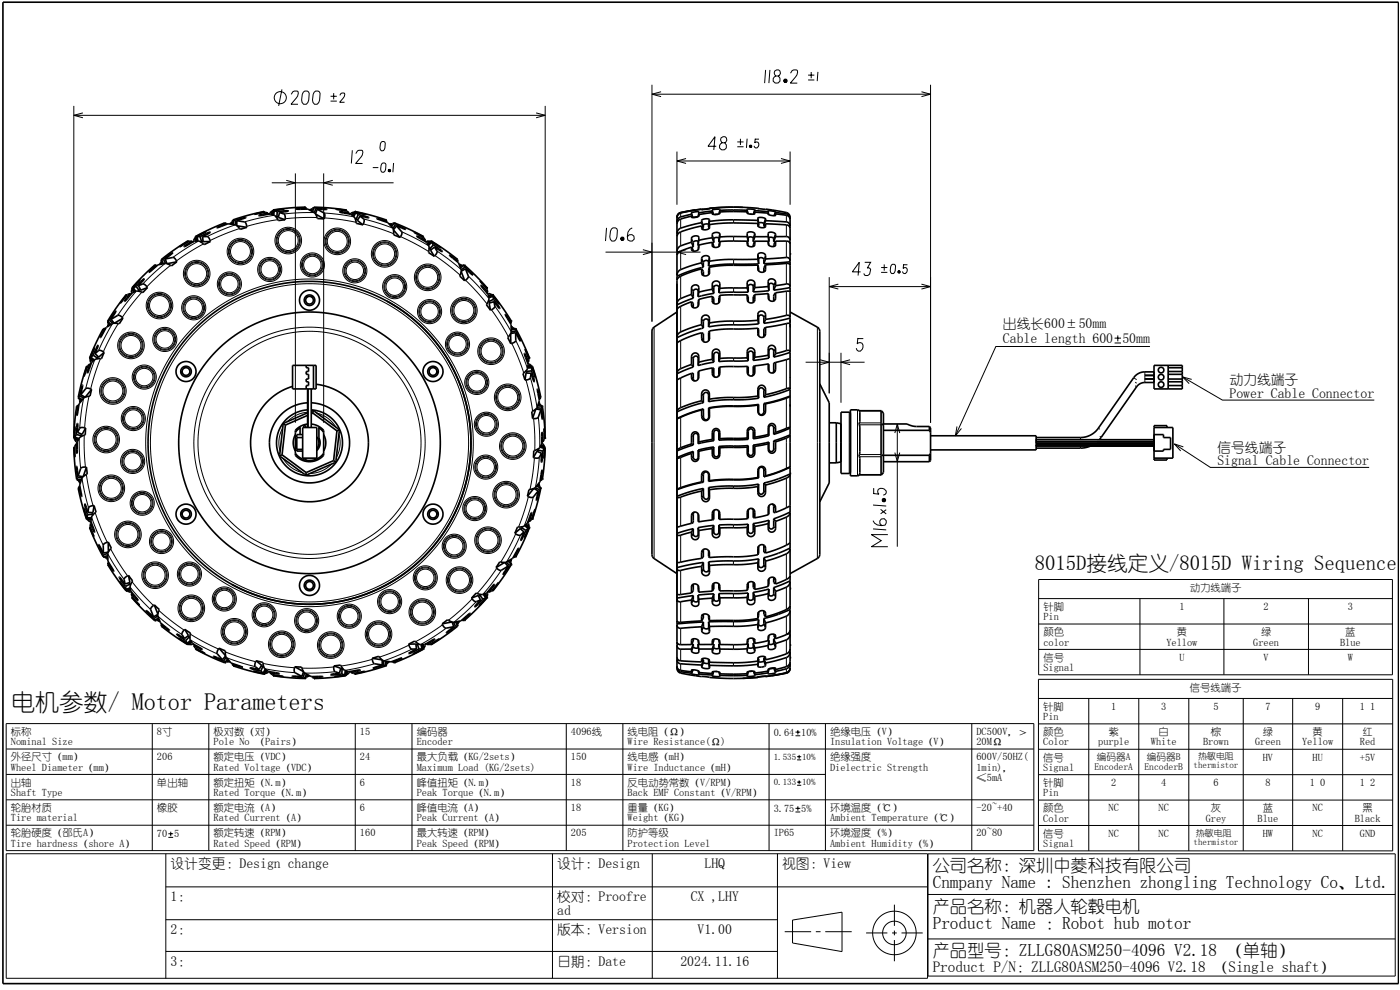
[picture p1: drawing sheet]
<svg xmlns="http://www.w3.org/2000/svg" width="297mm" height="210mm" viewBox="0 0 297 210" stroke-linecap="round" stroke-linejoin="round" font-family="sans-serif">
<defs><g id="words">
<text font-size="5.1" x="2.4" y="150.6">电机参数/ Motor Parameters</text>
<text font-size="4.4" x="219.5" y="120.8">8015D接线定义/8015D Wiring Sequence</text>
<g font-size="3.7">
<text x="197.9" y="184.8">公司名称：深圳中菱科技有限公司</text>
<text x="197.9" y="188.4">Cnmpany Name : Shenzhen zhongling Technology Co、Ltd.</text>
<text x="197.9" y="193.4">产品名称：机器人轮毂电机</text>
<text x="197.9" y="197">Product Name ：Robot hub motor</text>
<text x="197.9" y="202.8">产品型号：ZLLG80ASM250-4096 V2.18 （单轴）</text>
</g>
<text font-size="3.2" x="197.9" y="206.1">Product P/N：ZLLG80ASM250-4096 V2.18 （Single shaft）</text>
<g font-size="2.9">
<text x="212.8" y="69.6">出线长600±50mm</text>
<text x="212.8" y="72.8">Cable length 600</text>
<text x="238.1" y="72.8">50mm</text>
<text x="260.8" y="81.5">动力线端子</text>
<text x="260.8" y="84.5">Power Cable Connector</text>
<text x="258.3" y="95.8">信号线端子</text>
<text x="258.3" y="98.7">Signal Cable Connector</text>
<text x="36.2" y="184.1">设计变更：Design change</text>
<text x="118.2" y="184.1">设计：Design</text>
<text x="149.5" y="184.1">LHQ</text>
<text x="165.9" y="184.1">视图：View</text>
<text x="36.2" y="191.1">1：</text>
<text x="118.2" y="191.1">校对：Proofre</text>
<text x="146.5" y="191.1">CX ,LHY</text>
<text x="118.2" y="194.1">ad</text>
<text x="36.2" y="198.1">2：</text>
<text x="118.2" y="198.1">版本：Version</text>
<text x="148" y="198.1">V1.00</text>
<text x="36.2" y="204.8">3：</text>
<text x="118.2" y="204.8">日期：Date</text>
<text x="144.3" y="204.8">2024.11.16</text>
</g>
<g font-size="2.2">
<text x="252.4" y="125.3">动力线端子</text>
<text x="221.3" y="129.4">针脚</text>
<text x="221.3" y="131.6">Pin</text>
<text x="250.2" y="129.4">1</text>
<text x="268.1" y="129.4">2</text>
<text x="285.9" y="129.4">3</text>
<text x="221.3" y="134.8">颜色</text>
<text x="221.3" y="136.9">color</text>
<text x="247.4" y="136.9">Yellow</text>
<text x="249.6" y="134.8">黄</text>
<text x="265.9" y="136.9">Green</text>
<text x="267.5" y="134.8">绿</text>
<text x="284.3" y="136.9">Blue</text>
<text x="285.4" y="134.8">蓝</text>
<text x="221.3" y="140.1">信号</text>
<text x="221.3" y="142.3">Signal</text>
<text x="250.2" y="140.1">U</text>
<text x="268.1" y="140.1">V</text>
<text x="285.9" y="140.1">W</text>
<text x="252.4" y="146.5">信号线端子</text>
<text x="2.3" y="155.9">标称</text>
<text x="33.3" y="155.9">8寸</text>
<text x="45.3" y="155.9">极对数（对）</text>
<text x="76.4" y="155.9">15</text>
<text x="88.4" y="155.9">编码器</text>
<text x="121.1" y="155.9">4096线</text>
<text x="133.1" y="155.9">线电阻（Ω）</text>
<text x="176.1" y="155.9">绝缘电压（V）</text>
<text x="207.2" y="155.9">DC500V，＞</text>
<text x="221.3" y="150.5">针脚</text>
<text x="221.3" y="152.7">Pin</text>
<text x="221.3" y="155.9">颜色</text>
<text x="235.2" y="155.9">紫</text>
<text x="235.7" y="150.5">1</text>
<text x="245.8" y="155.9">白</text>
<text x="246.3" y="150.5">3</text>
<text x="256.9" y="155.9">棕</text>
<text x="257.4" y="150.5">5</text>
<text x="267.9" y="155.9">绿</text>
<text x="268.4" y="150.5">7</text>
<text x="278.4" y="155.9">黄</text>
<text x="279" y="150.5">9</text>
<text x="288.5" y="150.5">1 1</text>
<text x="289" y="155.9">红</text>
<text x="2.3" y="158.1">Nominal Size</text>
<text x="2.3" y="161.3">外径尺寸（mm）</text>
<text x="33.3" y="161.3">206</text>
<text x="45.3" y="158.1">Pole No （Pairs）</text>
<text x="45.3" y="161.3">额定电压（VDC）</text>
<text x="76.4" y="161.3">24</text>
<text x="88.4" y="158.1">Encoder</text>
<text x="88.4" y="161.3">最大负载（KG/2sets）</text>
<text x="121.1" y="161.3">150</text>
<text x="133.1" y="158.1">Wire Resistance(Ω)</text>
<text x="133.1" y="161.3">线电感（mH）</text>
<text x="164.2" y="156.1">0.64</text>
<text x="170" y="156.1">10%</text>
<text x="176.1" y="158.1">Insulation Voltage（V）</text>
<text x="176.1" y="161.3">绝缘强度</text>
<text x="207.2" y="158.1">20MΩ</text>
<text x="207.2" y="161.3">600V/50HZ(</text>
<text x="221.3" y="158.1">Color</text>
<text x="221.3" y="161.3">信号</text>
<text x="233" y="158.1">purple</text>
<text x="244.1" y="158.1">White</text>
<text x="255.2" y="158.1">Brown</text>
<text x="266.2" y="158.1">Green</text>
<text x="267.9" y="161.3">HV</text>
<text x="276.2" y="158.1">Yellow</text>
<text x="278.4" y="161.3">HU</text>
<text x="288.5" y="158.1">Red</text>
<text x="288.5" y="161.3">+5V</text>
<text x="2.3" y="163.5">Wheel Diameter（mm）</text>
<text x="2.3" y="166.7">出轴</text>
<text x="33.3" y="166.7">单出轴</text>
<text x="45.3" y="163.5">Rated Voltage（VDC）</text>
<text x="45.3" y="166.7">额定扭矩（N.m）</text>
<text x="76.4" y="166.7">6</text>
<text x="88.4" y="163.5">Maximum Load (KG/2sets)</text>
<text x="88.4" y="166.7">峰值扭矩（N.m）</text>
<text x="121.1" y="166.7">18</text>
<text x="133.1" y="163.5">Wire Inductance（mH）</text>
<text x="133.1" y="166.7">反电动势常数（V/RPM）</text>
<text x="176.1" y="163.5">Dielectric Strength</text>
<text x="207.2" y="163.5">1min)，</text>
<text x="207.2" y="165.7">≤5mA</text>
<text x="221.3" y="163.5">Signal</text>
<text x="221.3" y="166.7">针脚</text>
<text x="235.7" y="166.7">2</text>
<text x="246.3" y="166.7">4</text>
<text x="257.4" y="166.7">6</text>
<text x="268.4" y="166.7">8</text>
<text x="277.9" y="166.7">1 0</text>
<text x="288.5" y="166.7">1 2</text>
<text x="2.3" y="168.9">Shaft Type</text>
<text x="2.3" y="172">轮胎材质</text>
<text x="33.3" y="172">橡胶</text>
<text x="45.3" y="168.9">Rated Torque（N.m）</text>
<text x="45.3" y="172">额定电流（A）</text>
<text x="76.4" y="172">6</text>
<text x="88.4" y="168.9">Peak Torque（N.m）</text>
<text x="88.4" y="172">峰值电流（A）</text>
<text x="121.1" y="172">18</text>
<text x="133.1" y="168.9">Back EMF Constant（V/RPM）</text>
<text x="133.1" y="172">重量（KG）</text>
<text x="164.2" y="172.2">3.75</text>
<text x="170" y="172.2">5%</text>
<text x="176.1" y="172">环境温度（℃）</text>
<text x="207.2" y="172">-20~+40</text>
<text x="221.3" y="168.9">Pin</text>
<text x="221.3" y="172.1">颜色</text>
<text x="235.2" y="172.1">NC</text>
<text x="245.8" y="172.1">NC</text>
<text x="256.9" y="172.1">灰</text>
<text x="267.9" y="172.1">蓝</text>
<text x="278.4" y="172.1">NC</text>
<text x="289" y="172.1">黑</text>
<text x="2.3" y="174.2">Tire material</text>
<text x="2.3" y="177.4">轮胎硬度（邵氏A）</text>
<text x="2.3" y="179.6">Tire hardness（shore A）</text>
<text x="33.3" y="177.6">70</text>
<text x="36.9" y="177.6">5</text>
<text x="45.3" y="174.2">Rated Current（A）</text>
<text x="45.3" y="177.4">额定转速（RPM）</text>
<text x="45.3" y="179.6">Rated Speed（RPM）</text>
<text x="76.4" y="177.4">160</text>
<text x="88.4" y="174.2">Peak Current（A）</text>
<text x="88.4" y="177.4">最大转速（RPM）</text>
<text x="88.4" y="179.6">Peak Speed（RPM）</text>
<text x="121.1" y="177.4">205</text>
<text x="133.1" y="174.2">Weight（KG）</text>
<text x="133.1" y="177.4">防护等级</text>
<text x="133.1" y="179.6">Protection Level</text>
<text x="164.2" y="177.4">IP65</text>
<text x="176.1" y="174.2">Ambient Temperature（℃）</text>
<text x="176.1" y="177.4">环境湿度（%）</text>
<text x="176.1" y="179.6">Ambient Humidity（%）</text>
<text x="207.2" y="177.4">20~80</text>
<text x="221.3" y="174.3">Color</text>
<text x="221.3" y="177.5">信号</text>
<text x="221.3" y="179.7">Signal</text>
<text x="235.2" y="177.5">NC</text>
<text x="245.8" y="177.5">NC</text>
<text x="255.8" y="174.3">Grey</text>
<text x="266.8" y="174.3">Blue</text>
<text x="267.9" y="177.5">HW</text>
<text x="278.4" y="177.5">NC</text>
<text x="287.4" y="174.3">Black</text>
<text x="288.5" y="177.5">GND</text>
</g>
<g font-size="2">
<text x="232.7" y="161.2">编码器A</text>
<text x="243.3" y="161.2">编码器B</text>
<text x="232.2" y="163.2">EncoderA</text>
<text x="242.8" y="163.2">EncoderB</text>
</g>
<g font-size="1.9">
<text x="164.2" y="161.2">1.535</text>
<text x="170.2" y="161.2">10%</text>
<text x="254.2" y="161.1">热敏电阻</text>
<text x="164.2" y="166.6">0.133</text>
<text x="170.2" y="166.6">10%</text>
<text x="253.2" y="163">thermistor</text>
<text x="253.2" y="179.1">thermistor</text>
<text x="253.7" y="177.2">热敏电阻</text>
</g>
</g></defs>
<g fill="none" stroke="#000" stroke-width=".21">
<path d="M59.8 19l-.7 3.5M64.3 19.6l.4-.3h.5l.3 .2a2.63 2.63 0 0 1-.5 2.6h-.6a2.13 2.13 0 0 1-.1-2.5zM66.6 19.6l.4-.3h.5l.3 .2a2.63 2.63 0 0 1-.5 2.6h-.6a2.13 2.13 0 0 1-.1-2.5zM70.8 19.8v1.3M138.3 18v50.2M138.3 20h59.1M140.2 19.5l-1.9 .5 1.9 .5M162.4 14.8l-.2 2.8M163.3 14.8l-.2 2.8M164.2 16.3l.4-.2h.5l.4 .5v.6l-.4 .4h-.6l-.5-.4v-.5zM164.6 16.1l-.4-.6 .1-.4 .5-.3h.4l.3 .3 .1 .5-.5 .5M166.3 17.1h.7"/>
<path d="M166.3 16.9h.6M166.3 17.3h.6M167.7 15.5l.4-.5 .3-.2 .7 .1v1l-1.4 1.7h1.4M171.4 15.9h1.4M171.4 17h1.4M172.1 15.3v1.3M173.5 15.3l-.1 1.9M195.5 19.5l1.9 .5-1.9 .5M197.4 18v71.7M15.7 22.5v69.4M15.7 24.5h100M17.6 23.9l-1.9 .6 1.9 .5"/>
<path d="M57.7 38.8h25.8M60.7 38.3l2 .5-2 .5M61.8 20l.3-.5 .3-.2 .8 .1-.1 1-1.4 1.7h1.5M62.7 36.8v52.9M68.7 36.8v52.9M70.1 20.4h1.4M70.1 21.4h1.4M70.6 38.3l-1.9 .5 1.9 .5M72.1 20.2l.5-.5 .5 .1-.1 .7-.9 1.2h1M74.7 31.9l-.2 2.8M75.5 32.6l.3-.6 .3-.1 .8 .1-.1 .9-1.4 1.8h1.5M79.1 35.6h1.2"/>
<path d="M80.8 30.2l.3-.2 .5 .1a1.84 1.84 0 0 1-.3 1.9h-.4a1.5 1.5 0 0 1-.1-1.8zM81 34.7l.2-.1 .6 .1a1.85 1.85 0 0 1-.3 1.8h-.5a1.5 1.5 0 0 1 0-1.8zM82.4 36.2h.5M82.4 36h.4M82.4 36.3h.4M83.5 34.6l-.2 1.9M113.7 23.9l2 .6-2 .5M115.7 22.5v69.4M143.6 32.1v11.3M143.6 34.1h24M145.5 33.6l-1.9 .5 1.9 .6M152 31h-1.8l1.5-2-.3 2.8"/>
<path d="M152.9 30.5l.3-.2h.5l.4 .4v.7l-.4 .4h-.6l-.4-.4v-.5zM153.2 30.3l-.3-.6 .1-.5 .4-.2h.4l.3 .2 .1 .5-.5 .6M156.4 30.1h1.3M156.4 31.1h1.3M157.1 29.4v1.4M158.5 29.4l-.1 2M159 31h.5M159 30.9h.4M159 31.2h.4M160.2 29.4l-.1 .9 .5-.2a.61 .61 0 0 1 .3 1l-.3 .3h-.3l-.3-.5M160.2 29.5h.8M165.7 33.6l1.9 .5-1.9 .6"/>
<path d="M167.6 32.1v11.3M29.9 59.7l.2 .2M32.8 56.3h.1M35 55.9l-2.2 1.9-2.5 2.4M36.2 56.3l-2.5 2.1-2.5 2.4M38.8 51.8l.1 .1M39.7 51.7l.2 .3M39.8 51.1v.1M42.1 51.1l-2.8 1.7-2.6 1.8M42.8 49.5l.1 .1M43.2 51.7l-3.1 1.8-2.7 1.8M43.8 49.5l.1 .2"/>
<path d="M47.6 47.3h.1M49.9 47.7l-3.3 1.2-2.7 1.3M50.8 48.5l-3 1.1-3.2 1.4M54.9 45.2v.1M55.7 45.4l.1 .3M56 44.9h.1M58.2 45.7l-6.3 1.4M59 46.6l-3.5 .6-3.2 .8M59.4 44.4v.1M60.3 44.7v.3M64.7 43.9v.1M66.7 45.1h-3.3l-3.2 .3"/>
<path d="M67.3 46.2h-3.5l-3.3 .2M68.7 45.2l3.2 .3 3.2 .5M68.8 46.2l3.3 .4 3.5 .6M72.2 44.4v.1M72.9 45v.2M73.4 44.5v.1M76.7 45.3v.1M77.1 47.5l2.9 .8 3.5 1.3M77.1 46.5l2.9 .7 3.3 1.2M77.4 45.8v.3M81.8 46.6v.1M85 50.2l3.1 1.5 2.9 1.7"/>
<path d="M85.2 49.2l5.8 2.9M88.7 49.7v.1M89.2 50.4l-.1 .2M89.8 50.2h.1M92.3 54.2l2.6 1.9 2.7 2.3M92.7 53.2l2.4 1.8 2.7 2.2M92.7 52l-.1 .1M93.2 52.8l-.2 .2M97 55h.1M98.8 59.4l2.4 2.6 2.1 2.5M99.3 58.6l2.5 2.4 1.9 2.3M128.5 53.5h20.1"/>
<path d="M128.7 48.3l-.2 2.8M129.7 48.6l.3-.3h.6l.2 .2a2.63 2.63 0 0 1-.4 2.6h-.6a2.13 2.13 0 0 1-.1-2.5zM131.7 50.6h.7M131.7 50.4h.6M131.7 50.9h.6M134.1 48.3a1.97 1.97 0 0 0-.9 2.6l.4 .2h.5l.4-.4v-.6l-.4-.3h-.6l-.4 .4M136.4 53l1.9 .5-1.9 .5M144.4 45.1h.1M144.4 45.2v.8M144.4 46.5v1.9M144.4 49.2v3M144.4 53.3v3.9"/>
<path d="M144.4 58.6v4.7M145.5 53l-1.9 .5 1.9 .5M146.7 50.5l.4 .9M146.7 45.2l.4 1M148.2 52.7v.1M148.2 45.8h.1M148.2 44.9l-.1 1M148.2 50.3l-.1 1M148.8 46.8l.4 .9M151.1 49.8l.3 .9M151.1 45.4h.1M151.1 44.5l.3 1"/>
<path d="M152.7 44.4l-.2 1M152.7 52v.1M152.7 45.3h.1M155.6 55v1M155.6 50.2v.9M155.6 46.6v.7M155.6 44.5v.4M158.5 44.4l.2 .9M158.5 49.5l.2 1M158.5 51.8v.2M158.5 45.2h.1M160.1 51.9v.2"/>
<path d="M160.1 45.3h.1M162.4 54.2l-.4 .8M163 59.7l.1 .7M163 49.5l.1 1M163 44.7l.1 .8M163 51.7v.1M163 45.4h.1M166.8 45.1v.3M166.8 45.7v1.4M166.8 47.7v2.5M166.8 51.1v3.5M166.8 55.9v4.3"/>
<path d="M175.9 58.8v24.6M182.6 57.7h-1.8l1.5-2.1-.3 2.8M183.4 55.6h1.3l-.7 1.3 .3-.1 .4 .4-.2 .9a.78 .78 0 0 1-1.1 .3l-.1-.4M186.9 56.8h1.3M186.9 57.8h1.3M187.6 56.1v1.3M189.1 56.2l.2-.1 .6 .1a1.85 1.85 0 0 1-.3 1.8h-.4a1.5 1.5 0 0 1-.1-1.8zM190.5 57.7h.5M190.5 57.5h.4M190.5 57.8h.4M191.7 56.1l-.1 .8 .4-.1a.61 .61 0 0 1 .4 .9l-.3 .3h-.3l-.3-.4M191.7 56.2h.8"/>
<path d="M18.1 78.9h.1M18.3 77.8h.1M18.7 78.3h.2M19.6 74.6h.1M20.1 76.3l-1.1 3.1-.8 3M20.3 74l.3 .1M21.3 76.1l-1.3 3.5-.8 2.9M21.9 69.8h.1M23.9 68.6l-1.6 2.9-1.4 2.9M25.1 68.6l-1.8 3.1-1.4 2.9M26.1 63.5v.1M26.7 62.6h.1"/>
<path d="M26.9 63.2l.2 .1M28.9 61.8l-2.1 2.5-1.8 2.6M29 60l.1 .1M30.1 62l-2.2 2.7-2 2.6M102.5 60.2l-.1 .1M102.7 61.1l-.2 .1M103.3 61.1h.1M104.2 65.7l2 2.9 1.7 2.8M105 64.9l1.7 2.5 1.8 3M105.4 63.7l-.1 .1M105.6 64.7l-.2 .1M108.5 68.1h-.1"/>
<path d="M108.6 72.8l1.4 3.3 1.1 3M109.4 72.2l1.3 2.7 1.2 3.3M111.7 75.7l-.2 .1M111.8 74.8l-.1 .1M112.3 75.9h.1M113.4 79.2h-.2M138.8 69.4v49.1M144.4 65v5.4M144.4 72.2v6M146.7 75.7l.4 .4M146.7 61.1l.4 .7M148.2 80l-.1 .3"/>
<path d="M148.2 64.6v.2M148.2 75.6l-.1 .4M148.2 61l-.1 .7M148.8 67.7l.4 .5M151.1 74.9l.3 .4M151.1 60.3l.3 .7M151.1 79.2l.3 .3M152.7 74.8l-.2 .5M152.7 60.2l-.2 .7M152.7 79.2l-.2 .3M152.7 63.7l-.1 .4M155.6 75.9v.7"/>
<path d="M155.6 68.1v.8M155.6 61.1v.9M158.5 74.6l.2 .4M158.5 60l.2 .7M158.5 78.9l.2 .3M158.5 63.5l.1 .4M160.1 63.6l-.2 .5M162.4 66.8l-.4 .5M163 74l.1 .4M163 78.3l.1 .3M163 63.2v.2M164.5 78.4l-.4 .3"/>
<path d="M164.5 63.3l-.3 .5M166.8 61.8v5.1M166.8 68.6v5.8M166.8 76.3v6.1M170.9 76.8h12.5M173.4 69.4v49.1M174 76.3l1.9 .5-1.9 .6M175.9 60.8h21.5M177.8 60.3l-1.9 .5 1.9 .5M178.4 74.8v10.6M180.3 76.3l-1.9 .5 1.9 .6M182 71.7l-.1 1.2 .6-.2a.87 .87 0 0 1 .4 1.4l-.4 .4h-.4l-.3-.3-.2-.3"/>
<path d="M182 71.8h1.1M195.5 60.3l1.9 .5-1.9 .5M236.5 71.7h1.3M236.5 72.8h1.3M237.1 71.1v1.3M242.9 78.9v2.2M244 73.5h-32.7l-8.6 18.9M250.9 80l8.4 4.9h32.2M15.7 94.9h.1M15.8 91.5h.1M15.9 96.1h-.1M16.3 90.7h.2"/>
<path d="M16.3 86.2h.1M16.4 95.3h-.2M16.8 92.9l.1 3.3 .2 3.2M17.7 84.5l-.5 3.2-.3 3.2M17.9 92.3v3.5l.2 3.3M18.9 84l-.6 3.2-.3 3.6M60 90.8a6.5 6.5 0 0 0-.6 5M60.1 97.3a6.5 6.5 0 0 0 4 2.9M65.3 87.4a6.5 6.5 0 0 0-4.3 2M67.2 87.6a6.5 6.5 0 0 1 4 3M70.4 98.4a6.5 6.5 0 0 1-4.6 2M71.9 92.1a6.5 6.5 0 0 1-.6 5"/>
<path d="M111.6 80.6l.8 3.4 .6 3.2M112.5 80.1l.8 2.9 .6 3.4M113.2 80.1h-.2M113.2 88.8l.2 3.5v3.3M113.4 97.1l-.4 3.3-.6 3.4M114.2 88.5l.3 3.2v3.2M114.4 97l-.3 3.4-.5 3M114.7 84.3h.1M114.8 97.2h.3M115.2 92.6h-.3M115.4 96.4h.1M115.5 91.8h-.1"/>
<path d="M115.7 93h-.1M144.4 80.2v6.3M144.4 88.5v6.5M144.4 97v6.4M146.7 92.4l.4 .1M148.1 97h.1M148.2 92.4l-.1 .1M151.1 91.8h.3M152.5 96.3l.2 .1M152.7 91.8h-.2M155.6 94.6v.3M155.6 86.1v.1"/>
<path d="M155.6 93v.3M155.6 84.3v.5M158.5 91.5l.2 .1M158.7 96.1h-.2M160.1 91.5h-.3M163 90.7l.1 .1M163.1 95.3h-.1M164.1 95.3h.4M166.8 84.5v6.4M166.8 92.9v6.5M180.2 87.4v13M181.9 86.9v14"/>
<path d="M182.3 90.1h4.6M182.3 89.7h4.6M182.3 96.9h4.6M182.3 96.4h4.6M182.3 87.2h4.6M189.8 96l.6 1.9 .5-1.9M189.8 91.9l.6-2 .5 2M190.4 89.9v26.1M203 90.5l-.3 1.9 1.3-1.5M229.2 92.8v.5M229.2 93.7h.1M229.2 94.1v.1"/>
<path d="M229.2 94.6v.5M233 90.8l.3 .3M233.3 92.6l.3 .2M240.5 80.1l.6 .4M240.8 81.1l.3 .2M240.8 81.8l.3 .2M249.1 94.2l7.7 4.9h33.7M251 94.8l-1.9-.6 1.4 1.5M252.8 80.5l-1.9-.5 1.4 1.4M16.6 103.6h.1M17.4 101.4l.6 3.2 .8 3.1M18.1 108.7h-.1"/>
<path d="M18.3 100.6l.6 3.5 .8 3.2M18.4 107.7l-.3 .1M19 111.9v.1M19.4 109.7l1.3 3.3 1.2 2.7M19.6 113h-.1M19.8 112l-.2 .1M20.2 108.8l1.1 3 1.5 3.2M22.9 117.5l1.5 2.6 1.9 2.8M22.9 119.8h.1M23.5 116.4l1.6 2.8 2 3M109.4 113.2l-1.5 3.2-1.7 2.8M109.4 118.1h.1"/>
<path d="M110.4 113.5l-1.2 2.7-1.7 3M110.8 113.8l.2 .1M111.6 113.2l.1 .1M112.1 105.4l-1 3.3-1.1 3.1M112.4 109.5l.2 .1M112.9 110.1h.1M113.1 105.4l-.7 2.9-1.2 3.3M113.2 108.9l.1 .1M115.1 101.7h-.1M144.4 105.4v6.2M144.4 113.5v5.8M147.1 109.1l-.4 .3"/>
<path d="M148.1 113.3l.1 .5M148.1 109.1l.1 .4M151.4 108.6l-.3 .3M152.5 108.6l.2 .4M152.5 112.9l.2 .4M155.6 119v.8M155.6 111.3v.7M155.6 103.1v.5M155.6 101.7v.1M158.7 108.4l-.2 .3M158.7 112.6l-.2 .4M159.8 108.4l.3 .3"/>
<path d="M159.8 112.6l.3 .4M162 115.8l.4 .5M163.1 107.5l-.1 .3M163.1 111.7l-.1 .4M164.1 111.7l.4 .3M166.8 101.4v6.3M166.8 109.7v6M166.8 117.5v5.4M182.3 100.6h4.6M185.2 112.2l2.8 .2M185.2 110.4a1.97 1.97 0 0 0 2.6 1l.2-.5v-.5l-.4-.4-.6 .1-.4 .4 .1 .6 .4 .4M185.2 107.1l2.8 .2"/>
<path d="M185.2 104.7l1.3 .1-.3-.6a.87 .87 0 0 1 1.4-.5l.4 .5v.4l-.2 .3-.4 .1M185.3 103.5v1.2M186.8 108l1.2 1M187.3 105.8v.6M187.5 105.7v.7M187.7 105.8v.6M188 108.1l-1.2 .9M188.4 113.4h-3.5l2.1 1.3-2.1 1.3h3.5M26 124.1h-.1M27.6 124.6l1.9 2.2 2.5 2.5M28 123.4l2.1 2.5 2.5 2.5M28 126.8h.1"/>
<path d="M28.8 126.6l-.2 .2M28.9 127.6l-.1 .1M33.5 130.7l2.5 2.1 2.6 1.8M33.7 129.5l2.7 2.2 2.6 2M34.3 132.8v.1M38.7 135.8l-.1 .1M40.4 135.7l5.7 3M40.4 134.5l2.8 1.6 3.2 1.6M41.5 137.7h.1M42.2 137.3l-.1 .2M42.6 138.1v.1M47.8 138.3l3 1.1 3.4 1"/>
<path d="M48 139.5l3.1 1.1 3.1 .8M79 139.9l-3.4 .8-3.2 .6M86.8 136.8l-3.3 1.5-3 1.1M87.4 137.7l-2.7 1.2-3.3 1.3M87.5 138.1l.1 .2M88.4 138.2l.1 .1M91.5 135.9l.1 .2M91.5 136.7h.1M92.4 136h.1M93.9 132.5l-2.9 2-2.9 1.6M94.6 133.3l-2.6 1.8-2.8 1.6M98.5 131.6h.1"/>
<path d="M100.2 127l-2.6 2.5-2.5 2.1M101 127.6l-2.4 2.4-2.3 2M101.3 128l.1 .2M102.2 127.8l.1 .1M104.3 124.6l.1 .1M104.6 125.3h.1M105.2 124.3h.1M105.4 120.5l-2.2 3.1-2 2.3M106.3 121l-1.7 2.4-2.2 2.7M144.4 121v5.1M144.4 127.6v4.4M144.4 133.3v3.5"/>
<path d="M144.4 137.7v2.5M148.1 137.3l.1 1M148.1 127.3l.1 .8M148.2 124.4v.2M148.2 136h.1M151.2 135.8l-.1 .2M151.4 123.8l-.3 .5M152.5 137.4l.2 .9M152.5 127.1l.2 .8M152.6 124l.1 .3M152.7 135.9v.1M155.6 131.9v1"/>
<path d="M155.6 136.8v.9M155.6 125.9v.9M158.5 135.8v.1M158.6 123.7l-.1 .4M158.7 137.3l-.2 .9M158.7 126.9l-.2 .8M159.8 126.9l.3 .7M162.2 129.7l.2 .4M162.4 139.4v.1M163.1 136.5l-.1 1M163.1 126.1l-.1 .7M164.1 126l.4 .6"/>
<path d="M166.8 124.6v4.7M166.8 130.7v3.9M166.8 135.7v3M166.8 139.5v1.9M220.3 122.9h75.1v20.2h-75.1zM220.3 127h75.1M220.3 132.4h75.1M220.3 137.8h75.1M241.8 127v16.1M259.6 127v16.1M277.6 127v16.1M1.3 153.5h218v26.9h-218z"/>
<path d="M1.3 158.9h218M32.3 153.5v26.9M44.3 153.5v26.9M49.5 141.2h.1M53.9 141.8v.2M54.6 142.5v.1M55.8 140.7l3.4 .6 3.3 .3M56.2 141.9l2.9 .4 3.5 .4M57.9 143.3h.1M58.4 142.7v.2M66.6 143.9h.1M70.8 141.5l-3.5 .2h-3.3"/>
<path d="M71 142.9v.2M71.1 142.5l-3.2 .2-3.2 .1M71.9 143.4v.1M75.3 143h.1M75.4 153.5v26.9M75.5 142.2l.1 .2M76.4 142.6l.1 .1M79.4 140.8l-2.8 .7-3.5 .7M83.7 140.6h.1M87.4 153.5v26.9M120.1 153.5v26.9M132.1 153.5v26.9"/>
<path d="M144.4 140.8v1.4M144.4 142.5v.3M146.7 142.2h.1M148.1 142.3l.1 .8M148.2 142.4h.1M151.1 142.5v.1M152.5 142.5l.2 1M152.7 142.7h.1M155.6 143v.3M155.6 140.6v.6M158.5 142.6h.1M159.8 142.4l.3 .9"/>
<path d="M160.1 142.5h.1M163 142h.1M163.1 141.9l-.1 1M163.1 153.5v26.9M166.8 141.9v.8M166.8 142.8h.1M168.8 155.3h1M168.8 156.1h1M169.3 154.9v.9M175.1 153.5v26.9M206.2 153.5v26.9M220.3 144.1h75.1v36.4h-75.1z"/>
<path d="M220.3 148.2h75.1M220.3 153.6h75.1M220.3 158.9h75.1M231 148.2v32.3M241.6 148.2v32.3M252.2 148.2v32.3M263.7 148.2v32.3M274.2 148.2v32.3M284.8 148.2v32.3M1.3 164.3h173.8M1.3 169.7h218M1.3 175h218"/>
<path d="M35.7 176.9h1M35.7 177.6h1M36.2 176.4v1M168.8 171.5h1M168.8 172.2h1M169.1 160.5h.9M169.1 161.2h.9M169.1 165.9h.9M169.1 166.6h.9M169.3 171v1M169.5 160.1v.9M169.5 165.5v.8"/>
<path d="M220.3 164.3h75.1M220.3 169.7h75.1M220.3 175.1h75.1M1.3 181.1h195.5v26.4h-195.5zM35.2 188.1h161.6M35.2 195.1h129.7M35.2 181.1v26.4M117.2 181.1v26.4M138.4 181.1v26.4M164.9 181.1v26.4M166.5 197.6h5.6M168.1 195.2l10.5-1.7v8.4l-10.5-1.9z"/>
<path d="M173.1 197.6h1M175.1 197.6h5.6M183.7 197.9h4.5M189.2 197.9h1M189.7 191.9v4.5M189.7 197.4v1M189.7 199.4v4.5M191.2 197.9h4.5M196.9 181.1h99.1v25.9h-99.1zM196.9 189.7h99.1M196.9 199.2h99.1M35.2 201.8h129.7"/>
<circle cx="166.6" cy="17.1" r=".38"/>
<circle cx="59.5" cy="20.7" r="1.28"/>
<circle cx="82.6" cy="36.2" r=".26"/>
<circle cx="159.2" cy="31" r=".26"/>
<circle cx="41.7" cy="58" r="2.82"/>
<circle cx="41.7" cy="58" r="2.11"/>
<circle cx="41.7" cy="58" r="2.38"/>
<circle cx="41.7" cy="58" r="2.56"/>
<circle cx="51" cy="53.4" r="2.82"/>
<circle cx="51" cy="53.4" r="2.11"/>
<circle cx="51" cy="53.4" r="2.38"/>
<circle cx="51" cy="53.4" r="2.56"/>
<circle cx="57.2" cy="57.2" r="2.11"/>
<circle cx="57.2" cy="57.2" r="1.85"/>
<circle cx="57.2" cy="57.2" r="2.3"/>
<circle cx="57.2" cy="57.2" r="2.56"/>
<circle cx="61.1" cy="51" r="2.38"/>
<circle cx="61.2" cy="51" r="2.12"/>
<circle cx="61.2" cy="51" r="2.56"/>
<circle cx="61.2" cy="51" r="2.83"/>
<circle cx="66.3" cy="56.2" r="2.56"/>
<circle cx="66.3" cy="56.2" r="2.3"/>
<circle cx="66.3" cy="56.2" r="2.12"/>
<circle cx="66.3" cy="56.2" r="1.85"/>
<circle cx="71.5" cy="51.2" r="2.56"/>
<circle cx="71.5" cy="51.2" r="2.82"/>
<circle cx="71.5" cy="51.2" r="2.11"/>
<circle cx="71.5" cy="51.2" r="2.38"/>
<circle cx="75.3" cy="57.5" r="2.56"/>
<circle cx="75.3" cy="57.4" r="1.85"/>
<circle cx="75.3" cy="57.5" r="2.3"/>
<circle cx="75.3" cy="57.4" r="2.12"/>
<circle cx="81.6" cy="53.8" r="2.56"/>
<circle cx="81.6" cy="53.8" r="2.83"/>
<circle cx="81.6" cy="53.8" r="2.12"/>
<circle cx="81.6" cy="53.9" r="2.38"/>
<circle cx="90.7" cy="58.8" r="2.56"/>
<circle cx="90.7" cy="58.8" r="2.83"/>
<circle cx="90.7" cy="58.8" r="2.12"/>
<circle cx="90.7" cy="58.8" r="2.38"/>
<circle cx="132" cy="50.6" r=".38"/>
<circle cx="190.7" cy="57.7" r=".26"/>
<circle cx="27.8" cy="73.3" r="2.56"/>
<circle cx="27.8" cy="73.3" r="2.83"/>
<circle cx="27.8" cy="73.3" r="2.12"/>
<circle cx="27.8" cy="73.3" r="2.38"/>
<circle cx="30.6" cy="80" r="2.56"/>
<circle cx="30.6" cy="80" r="2.12"/>
<circle cx="30.6" cy="80" r="2.3"/>
<circle cx="30.6" cy="80" r="1.85"/>
<circle cx="33.8" cy="64.8" r="2.11"/>
<circle cx="33.8" cy="64.8" r="2.56"/>
<circle cx="33.8" cy="64.8" r="2.38"/>
<circle cx="33.8" cy="64.8" r="2.82"/>
<circle cx="35" cy="72" r="2.3"/>
<circle cx="35" cy="72" r="2.12"/>
<circle cx="35" cy="72" r="1.85"/>
<circle cx="35" cy="72" r="2.56"/>
<circle cx="41.1" cy="65.3" r="1.85"/>
<circle cx="41.1" cy="65.3" r="2.56"/>
<circle cx="41.1" cy="65.3" r="2.11"/>
<circle cx="41.1" cy="65.3" r="2.3"/>
<circle cx="48.7" cy="60.2" r="2.11"/>
<circle cx="48.7" cy="60.2" r="1.85"/>
<circle cx="48.7" cy="60.2" r="2.3"/>
<circle cx="48.7" cy="60.2" r="2.56"/>
<circle cx="83.7" cy="60.8" r="2.12"/>
<circle cx="83.7" cy="60.8" r="1.85"/>
<circle cx="83.7" cy="60.8" r="2.56"/>
<circle cx="83.7" cy="60.8" r="2.3"/>
<circle cx="91.1" cy="66.1" r="1.85"/>
<circle cx="91.1" cy="66.1" r="2.3"/>
<circle cx="91.1" cy="66.1" r="2.56"/>
<circle cx="91.1" cy="66.1" r="2.11"/>
<circle cx="97.1" cy="73" r="2.12"/>
<circle cx="97.1" cy="73" r="1.85"/>
<circle cx="97.1" cy="73" r="2.3"/>
<circle cx="97.1" cy="73" r="2.56"/>
<circle cx="98.4" cy="65.9" r="2.56"/>
<circle cx="98.4" cy="65.9" r="2.11"/>
<circle cx="98.4" cy="65.9" r="2.38"/>
<circle cx="98.4" cy="65.8" r="2.83"/>
<circle cx="104.2" cy="74.5" r="2.83"/>
<circle cx="104.2" cy="74.5" r="2.56"/>
<circle cx="104.2" cy="74.5" r="2.12"/>
<circle cx="104.2" cy="74.5" r="2.38"/>
<circle cx="22.5" cy="93.2" r="2.56"/>
<circle cx="22.5" cy="93.2" r="2.83"/>
<circle cx="22.5" cy="93.2" r="2.12"/>
<circle cx="22.5" cy="93.2" r="2.38"/>
<circle cx="23.9" cy="82.9" r="2.82"/>
<circle cx="23.9" cy="82.9" r="2.11"/>
<circle cx="23.9" cy="82.9" r="2.38"/>
<circle cx="23.9" cy="82.9" r="2.56"/>
<circle cx="28.1" cy="97.9" r="1.85"/>
<circle cx="28.1" cy="97.9" r="2.56"/>
<circle cx="28.1" cy="97.9" r="2.11"/>
<circle cx="28.1" cy="97.9" r="2.3"/>
<circle cx="28.3" cy="88.8" r="2.11"/>
<circle cx="28.3" cy="88.8" r="2.56"/>
<circle cx="28.3" cy="88.8" r="2.3"/>
<circle cx="28.3" cy="88.8" r="1.85"/>
<circle cx="65.7" cy="93.9" r="33.7"/>
<circle cx="65.7" cy="93.9" r="34.7"/>
<circle cx="65.7" cy="93.9" r="24.5"/>
<circle cx="65.7" cy="93.9" r="23.7"/>
<circle cx="101.1" cy="81.1" r="1.85"/>
<circle cx="101.1" cy="81.1" r="2.3"/>
<circle cx="101.1" cy="81.1" r="2.56"/>
<circle cx="101.2" cy="81.1" r="2.12"/>
<circle cx="103" cy="99.1" r="2.3"/>
<circle cx="103" cy="99.1" r="1.85"/>
<circle cx="103" cy="99.1" r="2.56"/>
<circle cx="103" cy="99.1" r="2.12"/>
<circle cx="103.2" cy="90" r="2.12"/>
<circle cx="103.2" cy="90" r="1.85"/>
<circle cx="103.2" cy="90" r="2.3"/>
<circle cx="103.2" cy="90" r="2.56"/>
<circle cx="107.7" cy="84.3" r="2.83"/>
<circle cx="107.7" cy="84.3" r="2.12"/>
<circle cx="107.7" cy="84.3" r="2.38"/>
<circle cx="107.7" cy="84.3" r="2.56"/>
<circle cx="108.8" cy="94.6" r="2.38"/>
<circle cx="108.8" cy="94.6" r="2.83"/>
<circle cx="108.8" cy="94.6" r="2.12"/>
<circle cx="108.8" cy="94.6" r="2.56"/>
<circle cx="23.6" cy="103.6" r="2.83"/>
<circle cx="23.6" cy="103.6" r="2.38"/>
<circle cx="23.6" cy="103.6" r="2.56"/>
<circle cx="23.6" cy="103.6" r="2.11"/>
<circle cx="27.1" cy="113.4" r="2.83"/>
<circle cx="27.1" cy="113.4" r="2.38"/>
<circle cx="27.1" cy="113.4" r="2.56"/>
<circle cx="27.1" cy="113.4" r="2.12"/>
<circle cx="30.2" cy="106.7" r="2.12"/>
<circle cx="30.2" cy="106.7" r="1.85"/>
<circle cx="30.2" cy="106.7" r="2.56"/>
<circle cx="30.2" cy="106.7" r="2.3"/>
<circle cx="34.3" cy="114.9" r="1.85"/>
<circle cx="34.3" cy="114.9" r="2.56"/>
<circle cx="34.3" cy="114.9" r="2.11"/>
<circle cx="34.3" cy="114.9" r="2.3"/>
<circle cx="96.4" cy="115.9" r="1.85"/>
<circle cx="96.4" cy="115.9" r="2.56"/>
<circle cx="96.4" cy="115.9" r="2.11"/>
<circle cx="96.4" cy="115.9" r="2.3"/>
<circle cx="100.7" cy="107.9" r="2.56"/>
<circle cx="100.7" cy="107.9" r="2.3"/>
<circle cx="100.7" cy="107.9" r="1.85"/>
<circle cx="100.7" cy="107.9" r="2.12"/>
<circle cx="103.5" cy="114.6" r="2.83"/>
<circle cx="103.5" cy="114.6" r="2.56"/>
<circle cx="103.5" cy="114.6" r="2.38"/>
<circle cx="103.5" cy="114.6" r="2.12"/>
<circle cx="107.4" cy="104.9" r="2.11"/>
<circle cx="107.4" cy="104.9" r="2.38"/>
<circle cx="107.4" cy="104.9" r="2.56"/>
<circle cx="107.4" cy="104.9" r="2.83"/>
<circle cx="187.5" cy="106.1" r=".38"/>
<circle cx="32.9" cy="122" r="2.56"/>
<circle cx="32.9" cy="122" r="2.82"/>
<circle cx="32.9" cy="122" r="2.11"/>
<circle cx="32.9" cy="122" r="2.38"/>
<circle cx="40.2" cy="121.8" r="1.85"/>
<circle cx="40.2" cy="121.8" r="2.12"/>
<circle cx="40.2" cy="121.8" r="2.56"/>
<circle cx="40.2" cy="121.8" r="2.3"/>
<circle cx="40.6" cy="129" r="2.83"/>
<circle cx="40.6" cy="129" r="2.38"/>
<circle cx="40.6" cy="129" r="2.56"/>
<circle cx="40.6" cy="129" r="2.11"/>
<circle cx="47.6" cy="127.1" r="2.12"/>
<circle cx="47.6" cy="127.1" r="2.56"/>
<circle cx="47.6" cy="127.1" r="1.85"/>
<circle cx="47.6" cy="127.1" r="2.3"/>
<circle cx="49.7" cy="134" r="2.56"/>
<circle cx="49.7" cy="134" r="2.83"/>
<circle cx="49.7" cy="134" r="2.38"/>
<circle cx="49.7" cy="134" r="2.12"/>
<circle cx="56" cy="130.4" r="2.12"/>
<circle cx="56" cy="130.4" r="2.56"/>
<circle cx="56" cy="130.4" r="2.3"/>
<circle cx="56" cy="130.4" r="1.85"/>
<circle cx="59.8" cy="136.7" r="2.12"/>
<circle cx="59.8" cy="136.7" r="2.38"/>
<circle cx="59.8" cy="136.7" r="2.56"/>
<circle cx="59.8" cy="136.7" r="2.83"/>
<circle cx="65.1" cy="131.7" r="2.56"/>
<circle cx="65.1" cy="131.7" r="2.3"/>
<circle cx="65.1" cy="131.7" r="1.85"/>
<circle cx="65.1" cy="131.7" r="2.12"/>
<circle cx="70.2" cy="136.8" r="2.56"/>
<circle cx="70.2" cy="136.8" r="2.83"/>
<circle cx="70.2" cy="136.8" r="2.38"/>
<circle cx="70.2" cy="136.8" r="2.11"/>
<circle cx="74.1" cy="130.7" r="1.85"/>
<circle cx="74.1" cy="130.7" r="2.56"/>
<circle cx="74.1" cy="130.7" r="2.3"/>
<circle cx="74.1" cy="130.7" r="2.11"/>
<circle cx="80.3" cy="134.5" r="2.12"/>
<circle cx="80.3" cy="134.5" r="2.82"/>
<circle cx="80.3" cy="134.5" r="2.38"/>
<circle cx="80.3" cy="134.5" r="2.56"/>
<circle cx="82.7" cy="127.6" r="1.85"/>
<circle cx="82.7" cy="127.6" r="2.3"/>
<circle cx="82.7" cy="127.6" r="2.12"/>
<circle cx="82.7" cy="127.6" r="2.56"/>
<circle cx="89.6" cy="129.8" r="2.11"/>
<circle cx="89.6" cy="129.8" r="2.38"/>
<circle cx="89.6" cy="129.8" r="2.56"/>
<circle cx="89.6" cy="129.8" r="2.82"/>
<circle cx="90.2" cy="122.6" r="2.3"/>
<circle cx="90.2" cy="122.6" r="2.12"/>
<circle cx="90.2" cy="122.6" r="1.85"/>
<circle cx="90.2" cy="122.6" r="2.56"/>
<circle cx="97.5" cy="123.1" r="2.11"/>
<circle cx="97.5" cy="123.1" r="2.56"/>
<circle cx="97.5" cy="123.1" r="2.38"/>
<circle cx="97.5" cy="123.1" r="2.82"/>
<circle cx="189.7" cy="197.9" r="4.6"/>
<circle cx="189.7" cy="197.9" r="2.5"/>
</g>
<g fill="none" stroke="#000" stroke-width=".35">
<path d="M.6 .5h296.1v208.1h-296.1zM32.2 57.1l-.6 .7 .8-.6M32.2 57.1l.1 .1M32.8 56.3h.1M32.8 56.3l-2.8 2.5-2 2.3M33.2 56.2l-1 .9M33.2 56.2l-.4 .1M33.2 56.2l.1 .1M34 55.7l.2 .3M34 55.7l-.1 .4M34.2 55.6l-.2 .1M34.2 55l.5 1"/>
<path d="M34.3 55h.1M34.3 55.1l-.1 .3 .2 .6M34.7 55h-.5M34.7 55l.4 .9M35.1 54.9l.7-.1a1.02 1.02 0 0 1 1.5 .3l.2 .4M35.1 54.9l.3 1M35.4 55.8l-.1 .1M35.8 54.1l.1 .1M35.8 54.1l-1.1 .9M35.8 54.1l.8-.5-.6 .6M36 54.2l-.9 .7M37.5 55.5l-1.1 .9a2.77 2.77 0 0 0-3.6 .4l-.4 .4"/>
<path d="M37.5 55.5l-2 .4M39.8 51.1h.1M39.8 51.1l.1 .1M39.8 51.1l-2.7 1.8-2.8 2.1M39.9 51.2l-1.8 1.1 .9-.5a2.33 2.33 0 0 1 1.7-.6M39.9 51.2h.1M40.7 51.2l-1.6 1.1 1.5-.8a2.04 2.04 0 0 1 1.5-.4l1.2 .8 1.3-.7M41.4 50.4l-.3 .6v.2l-.2 .1-.2-.1M41.4 50.4l.2 .7M41.5 50.2h.1M41.5 50.2l.2 .9M41.5 50.4h-.1"/>
<path d="M41.6 50.2l2.1-1-1.9 1M41.6 50.2l.2 .9M41.8 50.2h.6M41.8 50.2l.2 .9M42.4 50.2l.4 1.1M42.8 51.3h-.3M43 50.2l1.6-.9-2.2 .9M43 50.2h1.1l.5 1M43 50.2l.1 1.1 1.5-.1M43.1 51.1l-.3 .2M46.9 47.9v.1M46.9 47.9l-.9 .4 .9-.3"/>
<path d="M46.9 48a3.2 3.2 0 0 1 3.7 .2l.4 .5 1.3-.5M47.6 47.3h.1M47.6 47.3l.4 .1M47.6 47.3l-2.7 1.2-3.4 1.7M47.7 47.3h.1M48 47.4l-1.1 .5M48 47.4l.1 .2M49 47.2v.4M49 47.2l-.2 .3M49.2 47.2h-.2M49.4 46.6l.5 .1M49.4 46.6l.1 1"/>
<path d="M49.4 46.7l-.2 .3 .1 .6M49.9 46.7l.1 1M50.2 47.8h-.1M50.2 46.8l.8 .1a1.02 1.02 0 0 1 1.3 .8v.5M50.2 46.8v1.1M50.3 47.9l2 .3M51.3 46.3l-1.4 .4M51.3 46.3l.9-.2-2 .7M51.3 46.3v.2M56 44.9l-2 .5 1.1-.1a2.33 2.33 0 0 1 1.8-.1M56 44.9h.1M56 44.9l-3.4 .8-3.2 .9"/>
<path d="M56 44.9l.1 .1M56.9 45.2l-2 .5 1.7-.2a2.09 2.09 0 0 1 1.6 .2l.9 1.1 1.4-.2M57.7 44.8v.7M57.7 44.8l-.5 .3v.3h-.2l-.1-.2M57.8 44.7l-.1 .1M57.9 44.6l-.1 .9M57.9 44.5l.1 .1M57.9 44.5l-.1 1M57.9 44.5h.1M58 44.6l2.3-.2-2.1 .3M58 44.6l-.1 1M58.2 44.7l.6 .2"/>
<path d="M58.2 44.7l-.1 .9M58.5 45.9l.2 .1M58.8 44.9l-.1 1.1M58.8 44.9l1.2-.2a1.06 1.06 0 0 1 1.1 0l-1.8 .4M59.1 46h-.4M59.3 45.1l1 .4 .2 1.1M59.3 45.1l-.2 1 1.4 .5M63.7 44.2l.1 .2M63.7 44.2l-.9 .1 1 .1M63.8 44.4a3.2 3.2 0 0 1 3.4 1.4l.1 .6h1.5M64.7 43.9h.1M64.7 43.9l-3.3 .2-3.5 .4"/>
<path d="M64.7 43.9l.3 .3M65 44.2h-1.3M65 44.2l.1 .2M66 44.4h.2M66 44.4l-.4 .1M66 44.4l-.1 .3M66.6 44l-.3 .2-.2 .6M66.6 43.9l.4 .3M66.6 43.9l-.3 1M66.6 43.9h.1M66.6 43.9l3.6 .2 3.2 .4M66.8 45.3h.2"/>
<path d="M66.9 45.4l1.9 1M67 44.2l1.4 .1M67 44.2l-.3 .9M67.3 44.4h1.1M67.3 44.4l.6 .3a1.02 1.02 0 0 1 1 1.2l-.1 .5M67.3 44.4l-.4 1M68.4 44.3l.9 .1h-.9M68.4 44.3v.1M73.4 44.5h.1M73.4 44.5v.1M73.4 44.6l-2.1-.2 1 .2a2.35 2.35 0 0 1 1.7 .5M73.4 44.6v.1"/>
<path d="M74 45.1l-1.9-.1 1.6 .3a2.07 2.07 0 0 1 1.4 .7l.5 1.4 1.4 .3M75 45l-.3 .7M75 45h.1M75 45l-.6 .2-.1 .2h-.2l-.1-.3M75.2 44.9l-.4 .8M75.3 44.9v.1M75.3 44.9l-.5 .9M75.3 44.9l3.2 .7 3.3 1M75.3 44.9h.1M75.3 45l-.4 .8M75.3 45l2.3 .5-2.1-.4M75.3 46.4l.3 .1"/>
<path d="M75.5 45.1l.5 .4M75.5 45.1l-.5 .8M75.6 46.5l.3 .1M76 45.5l2.2 .7-1.8-.4M76 45.5l-.4 1M76.4 45.8l.8 .8-.2 1.1M76.4 45.8l-.6 .9 1.2 1M80.8 46.7a3.2 3.2 0 0 1 2.7 2.6v.5l1.3 .6M80.9 46.6l-.9-.2 .8 .3M80.9 46.6l-.1 .1M80.9 46.6l1.2 .4M81.8 46.6h.1"/>
<path d="M81.8 46.6l.3 .4M81.8 46.6v.1M82.1 47v.1M82.9 47.5h.2M82.9 47.5h-.4M82.9 47.5l-.2 .2M83.4 48.6h.1M83.5 48.8l1.3 1.6M83.6 47.3l-.3 .1-.4 .5M83.6 47.3h.1M83.6 47.3l.3 .3M83.6 47.3l-.5 .8"/>
<path d="M83.7 47.3l3 1.3 3.1 1.6M83.9 47.6l-.5 .8M83.9 47.6l1.3 .6M84.1 47.9l.5 .6a1.02 1.02 0 0 1 .5 1.4l-.3 .5M84.1 47.9l-.6 .8M84.1 47.9l1.1 .5M85.2 48.2v.2M85.2 48.2l.8 .4-.8-.2M89.8 50.2h.1M89.8 50.2l-1.9-.9 .9 .5a2.32 2.32 0 0 1 1.4 1.2M89.8 50.2v.2M90.2 51l-1.8-.9 1.4 .9a2.05 2.05 0 0 1 1.2 1.1l-.1 1.5 1.2 .8"/>
<path d="M90.2 51v.2l.2 .1M91 52.6l.2 .2M91.2 52.8l.3 .2M91.2 51.2l-.6-.1-.2 .2M91.3 51.2h-.1l-.5 .5M91.4 51.1l-.7 .7M91.5 51.1v.1M91.5 51.1l-.8 .7M91.5 51.1h.1M91.5 51.1l2.7 1.8 2.8 2.1M91.5 51.2l-.7 .7M91.5 51.2l1.9 1.3-1.8-1.1"/>
<path d="M91.6 51.4l.3 .6M91.6 51.4l-.7 .6M91.9 52l1.9 1.3-1.6-.9M91.9 52l-.7 .8M92.2 52.4l.5 1-.6 1M92.2 52.4l-.9 .7 .8 1.3M96.2 54.6l.9 .8M96.2 54.6l-.8-.5 .7 .7a3.2 3.2 0 0 1 1.6 3.3l-.2 .5 1.1 1M96.2 54.6l-.2 .2M97 55h.1M97 55l.1 .4M97 55v.1"/>
<path d="M97.1 55.4v.2M97.4 56.1l.4 .1M97.8 56.2l.2 .1M97.8 56.2l-.3 .2M97.8 57.6l.8 2M97.8 57.4l.1 .1M98.5 56.3l-.4-.1-.5 .4M98.5 56.2l2.3 2.1 2.5 2.8M98.5 56.2l.1 .5M98.5 56.2l-.8 .6M98.6 56.7l1.1 .9M98.6 56.7l-.8 .5"/>
<path d="M98.8 57l1.5 1.3-.6-.7M98.8 57l.2 .7a1.02 1.02 0 0 1 0 1.6l-.4 .3M98.8 57l-1 .5M99.7 57.6l-.1 .2M143.6 46.1v95.6a1.28 1.28 0 0 0 1.5 1.2l3.7 .6M143.6 47.4h.1M143.7 49.8h-.1M144.3 53.3l-.7 .3M144.4 45.1a1.04 1.04 0 0 0-.8 1.1M144.4 45.1l-.6 .4-.2 .6M146.7 51.4l.4 1M146.7 45.5l.3 .7"/>
<path d="M146.7 52.4l-1.4 .5a2.17 2.17 0 0 0-1.7 1.3M146.7 51.4l-1.4 .4a1.77 1.77 0 0 0-1.7 1.6M146.7 45.8l-1.2 .4a1.91 1.91 0 0 0-1.9 1.3M146.7 45.5l-2 .4a1.22 1.22 0 0 0-1.1 1.3M146.7 52.4l.4 .9M146.7 45.8l.1 .3M146.7 52.4v.5M146.7 52.9l.1 .2M147.1 52.4l-.4 .1M148 46l-.9 .2M148.1 52.1v-.8a.65 .65 0 0 0-1 .1v1M148.2 52.1h-.1"/>
<path d="M148.2 52.7a.9 .9 0 0 1-1.5 .2M148.2 52.7h.1M148.2 51v-.7a.96 .96 0 0 0-1.5 .2v.9M148.2 45.5v.4l-.4 .2h-1l-.1-.3M148.2 45.1v-.2l-1 .1-.5 .1v.4M148.2 52v.7M148.2 51l-.1 1.1M148.2 45.1l-.1 .8M148.2 52l-.1 1M148.2 45.5v.4M148.8 55.7l.4 1M148.8 47.2l.4 1.1"/>
<path d="M148.8 54.9l.4 .8M148.8 55.7l-3.8 1.2a1.62 1.62 0 0 0-1.4 1.5M148.8 47.2l-4.1 1.1a1.29 1.29 0 0 0-1.1 1.3M148.8 54.9v.8M148.8 57l-1.4 .4a12.1 12.1 0 0 0-3.6 1.7l-.2 .4M148.8 57l.4 .6v.9M148.8 47.9l-3.6 1a1.89 1.89 0 0 0-1.6 1.3M148.8 44.4l-3.5 .6a1.69 1.69 0 0 0-1.5 .7l-.2 .5M148.8 44.4l-4.4 .7M148.8 57l.1 1M148.8 47.9l.1 .6M148.8 47.9l.4 .8"/>
<path d="M148.9 58l.2 .4M148.9 48.5v.1M149.2 56.7l-2.8 .8-2.8 1.1M149.2 55.7v1M149.2 48.3h-.2M150.3 55.6v.9M150.3 55.6a.6 .6 0 0 0-.6-.4 .6 .6 0 0 0-.5 .5M150.3 47.6v.5M150.3 47.6a.88 .88 0 0 0-1.1 .1v.6M150.4 48.1h-.1M150.5 44.2l-1.7 .2M150.5 54.7l-.2 .9"/>
<path d="M150.5 46.6l-.2 1M150.5 46.6v.4M150.5 54.7v.7M150.5 55.4l-.2 1.1M150.5 47l-.2 1.1M150.5 54.7a.89 .89 0 0 0-.9-.5 .89 .89 0 0 0-.8 .7M150.5 46.6a1.37 1.37 0 0 0-1.7 .2v.4M150.5 44.2v.1M150.5 56.7l-.2 .6v1M150.5 47.6l-.2 1M150.5 56.7v1.1M150.5 47.6v.7"/>
<path d="M150.5 44.2l-.5 .2h-1.2M150.5 48.3a1.14 1.14 0 0 1-1.6 .2M150.5 48.3h.1M150.5 57.8a.86 .86 0 0 1-.8 .7 .86 .86 0 0 1-.8-.5M150.5 57.8v.3M150.5 48.3v.1M151.1 50.4l.3 1.1M151.1 51.4l-2.9 .6M151.1 50.4l-2.9 .6M151.1 45.1l-2.9 .4M151.1 44.8l-2.9 .3M151.1 51.4l.3 1"/>
<path d="M151.1 45.1v.3M151.1 51.4v.7M151.1 52.1l.1 .2M151.1 45.4h.1M151.1 45.1l.1 .4M151.1 44.8l.2 .7M151.4 51.5h-.3M152.3 45.5h-.7M152.5 50.6a.66 .66 0 0 0-1.1 .1v.8M152.5 50.6v.7M152.7 51.3h-.2M152.7 51.2l-.2 1.1"/>
<path d="M152.7 49.7l-.2 .9M152.7 51.2v.8a.92 .92 0 0 1-1.6 .1M152.7 45v.3l-.3 .1-.8 .1-.5-.1M152.7 44.6v-.2h-1.1l-.5 .1v.3M152.7 49.7v.6M152.7 50.3l-.2 1M152.7 44.6l-.1 .8M152.7 49.7a1 1 0 0 0-1.6 .1v.6M152.7 45l-.1 .3M157.6 44h-3.2l-3.9 .2M158.5 44.6l.2 .7M158.5 50.2l.2 1.1"/>
<path d="M158.5 51.2v.6a.93 .93 0 0 0 1.6 .1v-.7M158.5 44.9l.1 .4 1 .1 .5-.1v-.3M158.5 44.9l-5.8 .1M158.5 44.6h-5.8M158.5 51.2l.2 1M158.5 44.9l.1 .4M158.5 51.2h-5.8M158.5 50.2l-5.8 .1M158.5 51.3h.2M159.1 45.4h.3M159.8 50.5a.67 .67 0 0 0-1.1 0v.8M159.8 50.5v.8"/>
<path d="M159.8 51.3h.3M160.1 51.2l-.3 1.1M160.1 49.6l-.3 .9M160.1 50.2h2.9M160.1 44.5v.2M160.1 49.6v.6M160.1 50.2l-.3 1.1M160.1 44.7l-.2 .7M160.1 44.5l-.3 .9M160.1 45l-.1 .4M160.1 49.6a1.01 1.01 0 0 0-1.6-.1v.7M160.1 44.5l-1.4-.2-.2 .1v.2"/>
<path d="M160.1 45l2.9 .2M160.1 44.7l2.9 .2M160.8 57.1a.86 .86 0 0 0 .7 .7 .86 .86 0 0 0 .9-.6M160.8 57.1v.2M160.8 47.9h.1M160.8 54.1v.9M160.8 46.3v.4M160.8 56.2v.9M160.8 47.4v.5M160.8 44.2l1.6 .2M160.8 56.2l-7 .1-3.3 .4M160.8 54.1a.92 .92 0 0 1 1.2-.4 .92 .92 0 0 1 .4 1.2"/>
<path d="M160.8 47.4l-6.2-.1-4.1 .3M160.8 46.3a1.44 1.44 0 0 1 1.6 .2M160.8 44.2l-5.7-.3-4.6 .3M160.8 56.2l.1 1.3M160.8 47.4l.1 .7M160.8 44.2h.1M160.8 54.1l.1 .9M160.8 46.3l.1 1M160.8 46.7l-6.2-.1-4.1 .4M160.8 55l.1 1M160.8 46.7l.1 1.1M160.8 55h-6.7l-3.6 .4"/>
<path d="M160.9 47.8h.1M160.9 55v1M160.9 47.3v.5M160.9 55a.66 .66 0 0 1 1-.2 .66 .66 0 0 1 .1 .9v.2M160.9 47.3a.78 .78 0 0 1 1.1 .1M160.9 56l-7.3 .1-3.3 .4M162 47.4v.5M162 47.9h.2M162.4 57.2l-.2 .4M162.4 46.5l-.4 .9M162.4 46.5v.3M162.4 56.2v1"/>
<path d="M162.4 47.5a.63 .63 0 0 1-.1 .7 .63 .63 0 0 1-.8 .1l-.7-.4M162.4 44.4l3.4 .5a1.59 1.59 0 0 1 1.8 1.2v95.6l-.3 .8-.5 .3M162.4 47.5l3.4 .1a1.6 1.6 0 0 1 1.8 .8v.1M162.4 46.8l3.4 .2a1.84 1.84 0 0 1 1.7 .5l.1 .5M162.4 56.2l-.4 .6v.9M162.4 47.5l-.3 .8M162.4 56.2l3.8-.3a1.13 1.13 0 0 1 1.4 .4M162.4 54.9l3.8-.2a.99 .99 0 0 1 1.4 .4v.2M162.4 44.4h.1M162.4 54.9l-.4 1M162.4 46.8l-.4 1.1M163 50.2l.1 1.1"/>
<path d="M163 51.2h-2.9M163 51.2v.5a.93 .93 0 0 0 1.5 .3M163 45.2v.3l.3 .1 1.2 .1M163 44.9v-.2h.1l1.4 .3M163 51.2l.1 .8M163 44.9v.6v-.3M163 51.3h.1M164.1 50.6v-.1a.7 .7 0 0 0-1 0v.8M164.1 50.6v.7M164.5 51.3h-.4M164.5 51.2l-.4 .7v.4M164.5 59.8l-.4 .7"/>
<path d="M164.5 49.7l-.4 .9M164.5 45l-.3 .8M164.5 45.4l-.1 .3M164.5 51.2l1.5-.1a1.57 1.57 0 0 1 1.6 .5v.1M164.5 50.2h1.8a.93 .93 0 0 1 1.3 .8M164.5 45v.1M164.5 45.4v.3M164.5 49.7v.5M164.5 51.2v.8M164.5 59.8v.8M164.5 52l-.1 .2M164.5 50.2l-.4 1.1"/>
<path d="M164.5 45.1l-.2 .7M164.5 45.4l1.3 .1a1.63 1.63 0 0 1 1.8 1v.1M164.5 45.1l1.6 .2a1.23 1.23 0 0 1 1.5 1.1M164.5 59.8a.81 .81 0 0 0-.7-.6 .81 .81 0 0 0-.8 .5v1.1M164.5 49.7a1.02 1.02 0 0 0-1.5-.2v.7M164.5 45.7h.1M167.6 48.2h.1M167.6 51.2h-.3M167.6 55.5l-5.6 .4M18.3 77.8h.1M18.3 77.8l-1 3.3-.7 3.2M18.4 77.7l-.1 .1"/>
<path d="M18.4 77.7h.1M18.4 77.7v.1M18.4 77.7h.2M19 75.9v.1M19 76l.8 .5M19 76l.8 .6M19.1 77.2a2.55 2.55 0 0 0-.9 1.7l-.4 .9 .6-2.1M19.1 76.2l.6 .4M19.1 76.2l.1 .6 .2 .2-.1 .2h-.2M19.1 75.9l.8 .6M19.1 75.9l-.1 .1M19.1 76.1v.1"/>
<path d="M19.3 75.8l.7-2-.9 2.1M19.3 75.8l.7 .6M19.8 75.4l.9 .6M19.8 75.4l-.5 .4M20.2 75l.6-1.7-1 2.1M20.7 76l-.2 .1M20.8 75.6l-.1 .4M21.6 70.7l.2 .1M21.6 70.7l-.3 .9 .5-.8M21.9 69.8l-1.5 2.9-1.4 3.2M21.9 69.8h.1M22.1 74.8l-.6 1.3-1.4 .2a2.36 2.36 0 0 0-1 1.5l-.6 1.3 .6-1.9"/>
<path d="M22.1 74.8l-1.2 .9-.7-.7M22.1 74.8l-1-.5-.9 .7M22.2 69.6l-.6 1.1M22.2 69.6l-.3 .2M22.2 69.6l.2 .1M22.8 68.1l.7 .7M22.9 68.2v.3l.4 .5M22.9 68.9l.2 .2M22.9 68.9v.3M23 68.7l-.1 .2M23.2 67.9l-.4 .2M23.2 67.9l.7 .7"/>
<path d="M23.6 67.7l.6 .9M24 66.7l-.8 1.2M24 66.7l.6-.7-1 1.7M24 66.7l.2 .1M24.2 68.5l-.1 .1M26.1 67.5a.97 .97 0 0 0-1.7-.3l-.8 .5M26.1 67.5l-.8 1.2a2.78 2.78 0 0 0-3.2 1.6l-.3 .5M26.1 67.5l-1.8 1.1M26.7 62.6l-2.1 2.7-1.8 2.8M26.7 62.5l.1 .1M26.7 62.5v.1M26.8 62.5l-.1 .1"/>
<path d="M26.8 62.5l.1 .1M27.6 62.3a2.56 2.56 0 0 0-1.5 1.3l-.5 .7 1.2-1.8M28 61.4l-.1 .6 .1 .2-.2 .2-.2-.1M28 61.4l.4 .6M28 61.1l.5 .8M28 61.1h.1M28 61.3v.1M28.1 61.1h-.1M28.1 61.1l.5 .8M28.3 61l1.4-1.6-1.6 1.7M28.3 61l.5 .8M28.9 60.8l.7 .9"/>
<path d="M28.9 60.8l-.6 .2M29.4 60.6l1.1-.4 .8 .8M29.4 60.6l.5 1 1.4-.6M29.4 60.6l1.2-1.4-1.7 1.6M29.6 61.7l-.3 .1M29.8 61.4l-.2 .3M31.3 61l-1 1.1-1.4-.3a2.38 2.38 0 0 0-1.5 1.1l-1 1 1.2-1.6M38.6 78.7l-.2 .5M39.2 77.7l-.2 .4M62.1 77.5h5v5h-5zM65 77.5v.5h.5v.8h-.5v.6h.5v1h-.5v.6h.5v.8h-.5v.7M65.3 62.9h-.5"/>
<path d="M66 62.9h.5M66.5 77.5v5M82.1 63.9l3 1.9 2.6 1.9 2.4 2.2 2.3 2.7 2.1 2.8 1.4 2.4 1.4 3.1 1.1 3.1 .8 3.2 .6 3.7 .1 3.2-.2 3.5-.5 3.5-.9 3.1-1.1 3-1.4 3-1.8 3-2.1 2.8-2.2 2.3-2.4 2.2-2.4 1.8-3 1.8-3 1.4-3.3 1.2-3.4 .8-3.2 .5-3.2 .2-3.5-.2-3.2-.5-3.4-.8-3.3-1.2-3.2-1.5M92.1 77.7l.2 .4M92.7 78.7l.2 .5M103.3 61.2l-1.5-1.6 .7 .8a2.33 2.33 0 0 1 .9 1.5M103.3 61v.2M103.3 61h.1M103.3 61.2h.1M103.3 61.1h.1M103.4 61.9l-1.4-1.4 1.1 1.4a2.05 2.05 0 0 1 .6 1.4l-.5 1.4 .9 1.1M103.4 61.9l-.1 .3 .2 .1h.2l.6 .2"/>
<path d="M103.7 63.7v.3M103.7 64l.2 .3M104.3 62.5l.1 .1M104.3 62.5l-.7 .3M104.5 62.5l-.9 .4M104.6 62.6l-.9 .4M104.6 62.6l1.3 1.9-1.3-1.7M104.6 62.5l1.8 2.5 2.1 3.1M104.6 62.5v.1M104.6 62.5l-1 .4M104.6 62.8l.1 .7M104.6 62.8l-.9 .4"/>
<path d="M104.7 63.5l1.3 1.9-1.2-1.4M104.7 63.5l-1 .5M104.8 64l.2 1.1-.9 .7M104.8 64l-1 .3 .3 1.5M107.6 67.5a3.2 3.2 0 0 1 .5 3.7l-.4 .4 .7 1.3M107.8 67.4l-.6-.7 .4 .8M107.8 67.4l-.2 .1M107.8 67.4l.6 1.1M108.3 70.8l.1 2.1M108.4 70.6l.1 .1M108.4 68.5l-.1 .1M108.4 69.2l.4 .2"/>
<path d="M108.4 69.7l.7-.1 .3 .2M108.5 68.1l-.1 .4M108.5 68.1h.1M108.5 68.1h-.1M108.8 69.4l.1 .2M108.8 69.4l-.4 .1M109.4 70.6v.7a1.02 1.02 0 0 1-.6 1.4l-.4 .2M109.4 70.6l-1.1 .1M109.4 70.2l.7 1.3M109.4 70.2l-.9 .3M109.4 70.6l1 1.7-.3-.8M109.4 69.8h.1"/>
<path d="M109.4 69.8v.4M109.4 69.8l-.9 .2M109.4 69.8l1.6 3.1 1.3 3M110.1 71.5l-.2 .1M111.7 78.8l.1 .3M111.7 78.5v.3M112.1 76.8l-.8-1.8 .5 1.6a2.03 2.03 0 0 1 .1 1.6l-1 1.1 .5 1.3M112.1 76.8l-.2 .2 .1 .2h.2l.5 .4M112.3 76l-.9-2 .4 1a2.33 2.33 0 0 1 .3 1.8M112.3 76l-.1 .1M112.3 75.9h.1M112.3 75.9v.1"/>
<path d="M112.7 79.2l-.3 1.1-1 .3M112.7 79.2l-1.1-.1-.2 1.5M112.7 77.6l.1 .1M112.7 77.6h-.7M112.8 78.7l-1.1 .1M112.8 78.7l.5 2.2-.6-1.7M112.9 78l-.1 .7M112.9 78l-1 .1M112.9 77.8l.7 2.2-.7-2M112.9 77.8l-1 .1M112.9 77.7h-.9M113 77.7l-.1 .1"/>
<path d="M113 77.7l-1 .1M113 77.7h.1M113 77.7l.9 3.2 .8 3.4M143.6 66.2l-4.8 3.2-.4 .3-.1 .5v47.4l.1 .5 .4 .4 4.8 3.2M146.7 79.2h.4v1.1M146.7 64l.4 .3v1M146.7 77.3l.4 .6M146.7 62.4l.4 .9M146.7 77.3l-1.6 .6a1.83 1.83 0 0 0-1.5 1.2M146.7 64l-1.9 .8a1.85 1.85 0 0 0-1.2 .9M146.7 62.4l-1.4 .6a1.87 1.87 0 0 0-1.7 1.5M146.7 64v.7"/>
<path d="M146.7 64.7l.3 .5M147.1 77.9l-3.5 1.4M147.1 63.3l-3.5 1.4M148.1 77.5v-1.5a.52 .52 0 0 0-.5-.5 .52 .52 0 0 0-.5 .6v1.8M148.1 62.9v-1.2a.53 .53 0 0 0-.6-.4 .53 .53 0 0 0-.4 .5v1.5M148.2 78.7v1.3a.78 .78 0 0 1-.7 .8 .78 .78 0 0 1-.8-.8M148.2 76.8v-1.2a.78 .78 0 0 0-.8-.7 .78 .78 0 0 0-.7 .8v1.6M148.2 63.5v1.1a.79 .79 0 0 1-.7 .7 .79 .79 0 0 1-.8-.6M148.2 62v-1a.8 .8 0 0 0-.8-.6 .8 .8 0 0 0-.7 .7v1.3M148.2 76.8l-.1 .7M148.2 62l-.1 .9M148.2 78.7l-.1 .1v1.7"/>
<path d="M148.2 63.5l-.1 1.5M148.8 68.9l.4 .7M148.8 68.9l-3.5 1.1a1.93 1.93 0 0 0-1.7 1.5M148.8 70.6l.4 .2v1.4M148.8 70.6l-2.1 .7a8.6 8.6 0 0 0-3.1 1.6M148.8 70.6l.1 1.2M148.9 71.8l.3 .4M149.2 69.6l-3 .9-2.6 1.1M149.2 72.2l.1 .3M150.3 68.1v1.2M150.3 68.1a.58 .58 0 0 0-.7-.4 .58 .58 0 0 0-.4 .7v1.2M150.3 72.2h.1"/>
<path d="M150.5 67.6l-.2 .5M150.5 67.6v.9M150.5 68.5l-.2 .8M150.5 67.6a.89 .89 0 0 0-1.2-.7 .89 .89 0 0 0-.5 1.3v.7M150.5 70.2l-.2 .3v1.7M150.5 70.2v1.5M150.5 71.7a.83 .83 0 0 1-.8 .9 .83 .83 0 0 1-.8-.8M150.5 71.7l-.2 .5M151.1 76.2l.3 .6M151.1 61.4l.3 .8M151.1 78.1h.3v1.6l.3 .3M151.1 78.1l-2.9 .6"/>
<path d="M151.1 76.2l-2.9 .6M151.1 62.9l-2.9 .6M151.1 61.4l-2.9 .6M151.1 62.9l.3 .4v1.1M151.1 62.9v.9M151.1 63.8l.3 .5M151.4 76.8l-3.3 .7M151.4 62.2l-3.3 .7M152.5 76.7v-1.4a.53 .53 0 0 0-.5-.6 .53 .53 0 0 0-.6 .6v1.5M152.5 62.1v-1.2a.55 .55 0 0 0-.6-.4 .55 .55 0 0 0-.5 .5v1.2M152.7 77.9h-.2v1.6l-.2 .4M152.7 62.7l-.2 .4v1.1"/>
<path d="M152.7 77.9v1.3a.8 .8 0 0 1-.8 .8 .8 .8 0 0 1-.8-.8v-1.1M152.7 76v-1.2a.8 .8 0 0 0-.8-.8 .8 .8 0 0 0-.8 .9v1.3M152.7 62.7v1a.81 .81 0 0 1-.8 .8 .81 .81 0 0 1-.8-.7M152.7 61.2v-1a.82 .82 0 0 0-.8-.6 .82 .82 0 0 0-.8 .7v1.1M152.7 76l-.2 .7M152.7 61.2l-.2 .9M158.5 75.9l.2 .6M158.5 61.1l.2 .9M158.5 77.7l.2 .1v1.4l.2 .4M158.5 77.7v1.2a.81 .81 0 0 0 .8 .9 .81 .81 0 0 0 .8-.9M158.5 62.5l.2 .5v1M158.5 77.7l-5.8 .2"/>
<path d="M158.5 62.5l-5.8 .2M158.5 75.9l-5.8 .1M158.5 61.1l-5.8 .1M158.7 76.5l-6.2 .2M158.7 62l-6.2 .1M159.8 75a.53 .53 0 0 0-.5-.5 .53 .53 0 0 0-.6 .5v1.5M159.8 60.8a.55 .55 0 0 0-.5-.5 .55 .55 0 0 0-.6 .4v1.3M159.8 60.8v1.1M159.8 75v1.4M159.8 79.3l-.3 .5M160.1 62.5l-.3 .4v1.3M160.1 77.6l-.3 .1v1.6"/>
<path d="M160.1 74.6l-.3 .4M160.1 60.1l-.3 .7M160.1 62.5v1.1a.82 .82 0 0 1-.8 .7 .82 .82 0 0 1-.8-.8v-1M160.1 60.1v.9M160.1 74.6v1.2M160.1 77.6v1.3M160.1 78.9l-.3 .4M160.1 75.8l-.3 .6M160.1 61l-.3 .9M160.1 74.6a.81 .81 0 0 0-.8-.8 .81 .81 0 0 0-.8 .8v1.3M160.1 60.1a.83 .83 0 0 0-.8-.7 .83 .83 0 0 0-.8 .6v1.1M160.8 70.7a.82 .82 0 0 0 .7 .9 .82 .82 0 0 0 .9-.8"/>
<path d="M160.8 66.7v1.2M160.8 69.6v1.1M160.8 69.6l-7.2 .2-3.1 .4M160.8 69.6l.1 .3v1.3l-.1-.5M160.8 66.7a.87 .87 0 0 1 1.1-.7 .87 .87 0 0 1 .5 1.2v.5M160.8 66.7l.1 .6M160.8 67.9l.1 .8M160.8 67.9l-6.9 .2-3.4 .4M160.9 67.3v1.4M160.9 67.3a.57 .57 0 0 1 .7-.5 .57 .57 0 0 1 .4 .8v1M160.9 68.7l-7.5 .3-3.1 .3M162 71.3v.2"/>
<path d="M162.4 70.8l-.4 .5M162.4 69.4v1.4M162.4 69.4l-.4 .3v1.6M162.4 67.7l-.4 .9M163 75.4l.1 .6M163 60.8l.1 .9M163 77.2l-2.9 .4M163 75.4l-2.9 .4M163 62.3l-2.9 .2M163 60.8l-2.9 .2M163 62.3l.1 .4v.9M163 77.2h.1l.1 1.6"/>
<path d="M163.1 76l-3.3 .4M163.1 61.7l-3.3 .2M164.1 74.5a.51 .51 0 0 0-.4-.6 .51 .51 0 0 0-.6 .5v1.6M164.1 60.5a.52 .52 0 0 0-.4-.4 .52 .52 0 0 0-.6 .3v1.3M164.1 60.5v1.1M164.1 74.5v1.2M164.5 76.9l-.4 .1v1.8l-.3 .3M164.5 62.1l-.4 .5v1.3M164.5 74.1l-.4 .4M164.5 76.9v1.5a.79 .79 0 0 1-.8 .7 .79 .79 0 0 1-.7-.8v-1.1M164.5 62.1v1.2a.8 .8 0 0 1-.8 .6 .8 .8 0 0 1-.7-.7v-.9M164.5 60.6l1.8-.3a.87 .87 0 0 1 1.3 .4v.1"/>
<path d="M164.5 74.1v.9M164.5 75l-.4 .7M164.5 60.6l-.4 1M164.5 74.1a.79 .79 0 0 0-.7-.9 .79 .79 0 0 0-.8 .8v1.4M167.6 66.2l5.8 3.2 .4 .4 .1 .5v47.3l-.1 .5-.4 .4-5.8 3.2M167.6 74.8l-3.5 .9M167.6 61l-3.5 .6M167.6 74.6a.55 .55 0 0 0-.9-.2l-2.2 .6M167.6 67.3a.6 .6 0 0 0-.4-.5 .6 .6 0 0 0-.6 .2l-4.2 .7M167.6 76.1l-3.1 .8M167.6 68.6h-.5l-4.7 .8M167.6 62a1.51 1.51 0 0 0-1.6-.1l-1.5 .2"/>
<path d="M167.6 67.5l-5.6 1.1M242.9 79.6h1.9M244.8 77.5h6v5h-6zM244.8 78.9h-1.9a2.88 2.88 0 0 0-2.4 1.2l-7.5 10.7a4.6 4.6 0 0 1-3.8 2h-9.4M247.8 77.5v5M247.8 78h3M247.8 79.4h3M247.8 78.8h3M15.7 94.9l.2 3.8 .4 3M15.7 94.9h.1M15.7 93l.9 .3M15.7 92.9v.1"/>
<path d="M15.7 94.8v.1M15.7 92.9l1 .3M15.9 93.2l.7 .2M15.9 93.1v.1M15.9 93.2l.3 .6h.2M15.9 94.8h-.2M15.9 92.7l.9 .3M15.9 92.7v-2.1l-.2 2.3M16.2 94.1a2.55 2.55 0 0 0-.3 2v.9l-.2-2.2M16.2 92.2l-.3 .5M16.2 92.2l1.1 .2M16.3 99.9l.1 1.4"/>
<path d="M16.3 86.2h.1M16.3 86.2l-.4 3.2-.2 3.6M16.4 87.2l-.1 .9 .2-.9M16.4 87.2h.1M16.4 93.9l-.1 2.2-.1-2M16.4 99.8l-.2-.9 .1 1M16.4 99.8l.2 1.1M16.4 99.8l-.1 .1M16.4 91.7v-1.9l-.2 2.4M16.5 85.9l-.1 1.3M16.5 85.9l-.2 .3M16.6 84.3h.1"/>
<path d="M16.6 84.3l.9 .5M16.6 84.3l.2 .4 .5 .3M16.7 85.9h-.2M16.9 85l.1 .4M16.9 85l.3 .1M16.9 84l.9 .4M16.9 84l-.3 .3M16.9 90.9l-.5 .8M16.9 90.9h.1M16.9 84.8v.2M17.1 83.7l.9 .6M17.2 82.6h.2"/>
<path d="M17.2 82.6l-.3 1.4M17.2 82.6l.3-.9-.1 .9M17.3 92.4l-.2 .3M17.3 92.1v.3M17.4 82.6l-.3 1.1M17.7 84.5l-.1 .2a3.2 3.2 0 0 0-1.1 2.5M18 84.2l-.1 .1M18.2 90.8l-.8-.1-.5 .2M18.2 90.8l-.1 1.4-1.2 .6-.5 .9v.4h-.2M18.2 90.8l-.8 1.3-1-.4M18.3 99.1l.2 1.4a2.78 2.78 0 0 0-1.4 3.4l.1 .5M18.3 99.1l-.7 2"/>
<path d="M18.3 99.1a.97 .97 0 0 0-1.4 .9l-.3 .9M19.4 82.6a.97 .97 0 0 0-1.6 .3l-.7 .8M19.4 82.6l-.3 1.4-1.4 .5M19.4 82.6l-1.3 1.6M59.8 96.5l5.1 3.7M59.8 96.5l-.4 .2M60.1 89.9l.4 .3M60.5 90.2l-.7 6.3M62.7 96.2l.9 .8 .9 .5M62.7 92.2l-.4 .9-.1 .8 .1 1 .4 .8M63 92.8h1.2M63 95.3h1.2"/>
<path d="M63.7 90.8l-1 .9M63.7 90.5v1.7M64.2 90.7h3v6.5h-3zM64.2 92.2h-1.2v3.5h1.2M64.5 90.7v-.4h.4v.4M64.5 97.2v.4h.4v-.4M65.3 90l-1.6 .5M65.3 86.9a7 7 0 0 0-5.6 10.6 7 7 0 0 0 12 0 7 7 0 0 0-5.7-10.6M65.3 82.5v8.2M65.3 88.1l-4.8 2.1M66 87.2h.7l5.1 3.8 .2 .4-.8 6.6-6.3 2.7-5.4-3.8-.2-.5 .9-6.5 5.1-2.4M66 82.5v8.2"/>
<path d="M66 85.4a8.5 8.5 0 0 1 7 12.9 8.5 8.5 0 0 1-14.6 0 8.5 8.5 0 0 1 6.9-12.9M66 90l1.7 .5M66.4 87.6l-.4 .2M66.4 87.6l5.1 3.8M66.4 87.1v.5M67.1 81.5l1.4 .3a12.5 12.5 0 0 1 7.6 19 12.5 12.5 0 0 1-20.5 .6 12.5 12.5 0 0 1 6.5-19.4M67.2 92.7l.3 .5 .2 .7M67.7 90.5v3.4M67.7 92.9a2.25 2.25 0 0 1-.5 2.7M67.7 93.9l-.1 .6-.4 .7M67.7 90.5l1 .8v5.3a4 4 0 0 1-6 0v-5.3l1-.8M67.7 90.8l1 .9"/>
<path d="M68.7 96.2a3.8 3.8 0 0 1-3.9 1.4M68.7 92.2l.3 .8 .1 1-.1 1-.3 .7M70.8 97.7l.4 .3M70.8 97.7l-5.9 2.5M71.5 91.4l-.7 6.3M71.9 91.2l-.4 .2M113.7 86.8l-.7 2M113.7 86.7l1 .2M113.8 86.7v.1M113.9 86.5l1 .1M114.1 95.4l1 .3M114.1 95.4l-.1 .4"/>
<path d="M114.1 86.1l1 .1M114.1 85.8l.7 .1 .2 .3M114.2 95.2l-.1 .2M114.2 85.6h.3M114.3 83.4l-.3-.9 .1 1a3.2 3.2 0 0 1-.8 3.6l-.5 .2 .2 1.5M114.3 83.4l.2 1.3M114.3 83.4h-.2M114.3 85.3l.2 .3M114.5 84.7h-.1M114.5 85.6l.1 .3M114.6 94.8l.9 .3M114.6 94.7l1 .3"/>
<path d="M114.7 94.6l.9 .3M114.7 84.3l-.2 .4M114.7 84.3h.1M114.7 86.9l-.2 .7a1.02 1.02 0 0 1-1 1.2h-.5M114.7 86.9l.4 2v-.9M114.8 94.5l.7 .1M114.9 96.2l-.6 .9h-1.1M114.9 96.2l-1-.5-.7 1.4M114.9 94l.3 .1 .3 .5M115.1 86.2a2.48 2.48 0 0 0 0 1.8M115.1 86.2h.1M115.1 86.2l.4 3.3 .2 3.5"/>
<path d="M115.1 88h-.2M115.1 95.7l-.2 2.3v-1.8M115.2 93.7l-.2-2-.1 2.2M115.2 93.7l-.3 .1v.3l-.5 .9-1.2 .6v1.5M115.5 95.1l-.4 .6M115.5 94.6v.2M115.6 95l-.2 2.3 .1-2.2M115.6 92.9l-.2-2v1a2.36 2.36 0 0 1-.2 1.8M115.6 92.9l.1 .1M115.6 93l-.1 .1M115.6 94.9v.1M115.7 94.9h.1"/>
<path d="M115.7 94.9l-.2 3.5-.4 3.3M115.7 93h-.1M144.4 97l-.8 .1M144.4 97h.1M146.7 94.2l.4 .2M146.7 96.2l-2.3 .8M146.7 94.2l-2.6 .9-.5 .5M146.7 80v-.8l-3.1 1.4M146.7 96.2v.8M146.7 80l.4 .3M147.1 95.8l-3.5 1.3M147.1 94.4l-3.5 1.3"/>
<path d="M147.1 80.3l.3 .5M147.1 95.8v1.2M147.1 95.8l-.4 .4M147.1 97h-.4M148.1 95.5v1.5a.52 .52 0 0 1-.5 .5 .52 .52 0 0 1-.5-.5M148.1 94.1v-1.6a.52 .52 0 0 0-.5-.6 .52 .52 0 0 0-.5 .6v1.9M148.1 95.5l.1 .2M148.2 95.7v1.3a.78 .78 0 0 1-.7 .9 .78 .78 0 0 1-.8-.9M148.2 93.8v-1.4a.78 .78 0 0 0-.7-.8 .78 .78 0 0 0-.8 .8v1.8M148.2 93.8l-.1 .3M148.8 85l.4 .4M148.8 83.6l.4 .2"/>
<path d="M148.8 85l-1.7 .5a10.2 10.2 0 0 0-3.4 1.5l-.1 .3M148.8 83.6v1.4M148.8 87l-2.3 .7-2.9 1.1M148.8 87l.1 1.3M148.9 88.3l.3 .1M149.2 85.4l-2.7 .8-2.9 1.2M149.2 83.8v1.6M149.2 86.8l-.4 .2M149.2 86.8l-3.1 .9-2.5 1.1M149.2 86.8v1.6M149.2 88.4a.56 .56 0 0 0 .6 .7 .56 .56 0 0 0 .5-.7M150.3 83.8v1.4"/>
<path d="M150.3 83.8a.56 .56 0 0 0-.5-.6 .56 .56 0 0 0-.6 .6M150.3 86.5v1.9M150.3 86.5l.2 .1M150.5 83.6l-.2 .2M150.5 83.6v1.1M150.5 84.7l-.2 .5M150.5 83.6a.83 .83 0 0 0-.8-.9 .83 .83 0 0 0-.9 .9M150.5 86.6v1.7M150.5 88.3a.84 .84 0 0 1-.8 .9 .84 .84 0 0 1-.8-.9M150.5 88.3l-.2 .1M151.1 93.2l.3 .3M151.1 95.2l-2.9 .5"/>
<path d="M151.1 93.2l-2.9 .6M151.1 95.2v1.2M151.4 93.5l-3.3 .6M151.4 94.8l-3.3 .7M151.4 94.8v1.5M151.4 94.8l-.3 .4M151.4 96.3l-.3 .1M152.5 94.7v1.6a.54 .54 0 0 1-.5 .6 .54 .54 0 0 1-.6-.6M152.5 93.4v-1.6a.54 .54 0 0 0-.5-.6 .54 .54 0 0 0-.6 .6v1.7M152.5 94.7l.2 .3M152.7 95v1.4a.81 .81 0 0 1-.8 .8 .81 .81 0 0 1-.8-.8M152.7 93.1v-1.3a.81 .81 0 0 0-.8-.9 .81 .81 0 0 0-.8 .9v1.4"/>
<path d="M152.7 93.1l-.2 .3M158.5 92.9l.2 .3M158.5 94.8v1.3a.81 .81 0 0 0 .8 .9 .81 .81 0 0 0 .8-.9M158.5 94.8l-5.8 .2M158.5 92.9l-5.8 .2M158.7 93.2l-6.2 .2M158.7 94.5l-6.2 .2M158.7 94.5v1.6a.53 .53 0 0 0 .6 .5 .53 .53 0 0 0 .5-.5M158.7 94.5l-.2 .3M159.8 93.1v-1.6a.53 .53 0 0 0-.5-.5 .53 .53 0 0 0-.6 .6v1.6M159.8 94.4v1.7M159.8 94.4l.3 .3"/>
<path d="M159.8 96.1h.3M160.1 92.7v-1.2a.81 .81 0 0 0-.8-.9 .81 .81 0 0 0-.8 .9v1.4M160.1 94.7v1.4M160.1 92.7l-.3 .4M160.8 87.2a.82 .82 0 0 0 .8 .9 .82 .82 0 0 0 .8-.9M160.8 87.2l.1 .1M160.8 99.9v1.4M160.8 82.6v1.4M160.8 85.9v1.3M160.8 85.9l-2.7 .3-4.8 .1-2.8 .3M160.8 82.6a.82 .82 0 0 1 .8-.9 .82 .82 0 0 1 .8 .9M160.8 82.6l.1 .2"/>
<path d="M160.8 84l.1 .5M160.8 84l-2.9 .3h-4.5l-2.9 .4M160.9 87.3a.56 .56 0 0 0 .6 .7 .56 .56 0 0 0 .5-.7M160.9 99.7v1.7M160.9 82.8v1.7M160.9 82.8a.55 .55 0 0 1 .6-.5 .55 .55 0 0 1 .5 .5M160.9 99.7l-.1 .2M160.9 85.8v1.5M160.9 84.5l-2.8 .3h-4.7l-3.1 .4M160.9 85.8l-2.8 .3h-4.8l-3 .4M160.9 85.8l-.1 .1M162 99.7a.56 .56 0 0 0-.5-.6 .56 .56 0 0 0-.6 .6"/>
<path d="M162 99.7l.4 .1M162 99.7v1.4M162 82.8v1.5M162 85.6l.4 .1M162 85.6v1.7M162.4 87.2l-.4 .1M162.4 82.6l-.4 .2M162.4 99.8a.82 .82 0 0 0-.8-.9 .82 .82 0 0 0-.8 1M162.4 99.8v1.1M162.4 82.6v1.1M162.4 85.7v1.5M162.4 83.7l-.4 .6"/>
<path d="M163 92.2l.1 .2M163 94.1l-2.9 .6M163 92.2l-2.9 .5M163.1 92.4l-3.3 .7M163.1 93.8l-.1 .3M163.1 93.8l-3.3 .6M164.1 90.8a.51 .51 0 0 0-.5-.6 .51 .51 0 0 0-.5 .6v1.6M164.1 93.5v1.8a.51 .51 0 0 1-.5 .5 .51 .51 0 0 1-.5-.5v-1.5M164.1 90.8v1.3M164.1 93.5l.4 .2M164.5 90.7l-.4 .1M164.5 93.7v1.6a.79 .79 0 0 1-.7 .8 .79 .79 0 0 1-.8-.8v-1.2"/>
<path d="M164.5 90.7v1M164.5 91.7l-.4 .4M164.5 90.7a.79 .79 0 0 0-.7-.9 .79 .79 0 0 0-.8 .9v1.5M166.8 92.9l-2.3 .8M167.6 92.2l-3.5 1.3M167.6 90.8l-3.5 1.3M167.6 99.1l-3 1.2-2.2 .6M167.6 99.1l-2.3 1-3.3 1M167.6 90.8l-.4-.1-2.7 1M167.6 82.5a.77 .77 0 0 0-1.1 .1l-4.1 1.1M167.6 84l-1.8 .8-3.4 .9M167.6 82.6l-2.9 1-2.7 .7"/>
<path d="M167.6 84l-2.9 1-2.7 .6M167.6 92.3l-.8 .6M173.9 81.4l2 4v17l-2 4M175.9 98.2h1.5M175.9 89.7h1.5M177.4 89.7v8.5M177.4 89.7l1 .2M178.4 98l-1 .2M180.4 86.9h1.5l.4 .3 .1 .2v2.1l-.1 .4 .1 .9v5l-.1 .8 .1 .7v2.9a.61 .61 0 0 1-.5 .7h-1.5zM180.4 87.7l-.2-.3h-1.8v13h1.8l.2-.2M182.3 87.1h4.7M187 87.1v2.8"/>
<path d="M187 87.1l.4 .5v12.6l-.4 .5M187 96.7v4M187 89.9v6.8M187 89.9l.4 .3M187.4 89.9h5l1.6 .5 3.2 .1M187.4 91.3h9.8M187.4 96.6h9.8M187.4 97.9h9.8M187.4 96.5l-.4 .2M197.2 90.5v.8M197.2 96.6v1.3M197.2 91.3l.2 .4"/>
<path d="M197.2 90.5l.2 .3v6.9l-.2 .2M197.4 92.4h22.4v3h-22.4M197.4 96.2l-.2 .4M219.8 94.6h25M219.8 94.2h25M219.8 93.7h25M219.8 94.1h25M219.8 93.3h25M231.4 94.6l-1.9 .5h-9.7M232.2 94.1v.1M232.8 93.7h.1M242.9 80.4h1.9"/>
<path d="M244.8 90.7h4v6.5h-4M244.8 81.1h-1.9a2.13 2.13 0 0 0-1.8 .9l-7.9 11.3M244.8 92.2h2v.6h1.5v2.5h-1.5v.4h-2M247.6 90.7v-.4h-2.8v7.3h2.8v-.4M247.8 81.8h3M247.8 81h3M247.8 80.4h3M16.3 101.7h.1M16.3 101.7l1 .1M16.3 101.7l.2 .3h.7M16.4 101.3l-.1 .4M16.4 101.3l1 .1"/>
<path d="M16.6 100.9l1 .2M16.6 103.6l.8 3.4 1 3.1M16.6 103.6h.1M16.6 103.5v.1M16.7 102l.1 .2M16.8 103.2l.2 1.3M16.8 103.2l-.2 .4M16.8 102.2l.2 .3M16.8 102.2l.3 .1M16.9 103.1l-.1 .1M17.2 104.4l.1 .9-.3-.8M17.2 104.4l-.2 .1"/>
<path d="M17.5 101.1v.1M18.4 110.1h.1M18.4 110.1h1h-1M18.4 110v.1M18.5 109.8l-.7-2 .6 2.2M18.6 109.2l-.1 .6M18.6 110.2v.1M18.6 110.3l.5 .4h.2l.1 .2-.2 .2M18.6 108.7l-.6-1.8 .6 2.3M19 112l1.2 2.7 1.7 3.4M19 111.9v.1M19 112h.1"/>
<path d="M19 111.9h.1M19.1 111.9l-.1 .1M19.2 111.8l-.1 .1M19.2 111.1a2.58 2.58 0 0 0 .4 1.9l.3 .8-.8-1.9M19.3 110.2l-.7 .1M19.4 110h-1M19.4 109.8h-.9M19.6 108.7l.1 .4M19.7 109.1l-.1 .2M19.7 109.1l-1.1 .1M20 107.2l-1.1 .4-.3 1.1M20 107.2l.4 1.4-1 1.1a2.37 2.37 0 0 0 .2 1.8l.4 1.4-.8-1.8"/>
<path d="M20 107.2l-.3 1.5h-1.1M21.3 116.4l.6 1.3M21.4 116.3l.2 .4a.55 .55 0 0 0 .8 .5l.6-.1M21.4 116.3l-.5-.8 .4 .9M21.4 116.3l-.1 .1M21.9 118.1h.1M21.9 117.7v.4M21.9 118.1l.4 .2 .6-.2M22.4 118.2l.2 .3M22.6 118.5l.3 .1M22.9 119.8h.1M22.9 119.8l1.7 2.7 2.2 2.8"/>
<path d="M22.9 117.4l-1 .3M22.9 117.1v.1M22.9 117.9l-1 .2M22.9 118.4l-.3 .1M22.9 119.4l.7 1.1M22.9 119.4v.4M23 115a.97 .97 0 0 0-1.1 1.3v1M23 115l.6 1.3a2.78 2.78 0 0 0-.2 3.6l.3 .5M23 115v2.1M23 119.2l-.1 .2M38.4 108.7l.2 .4M39 109.7l.2 .5"/>
<path d="M64.9 100.2v.5M92.3 109.7l-.2 .5M92.9 108.7l-.2 .4M107 119.3l-1.8 1.1M107.1 119.3l.7 .8M107.2 119.3v.1M107.4 119.3l.7 .6M107.8 119l.7 .7M108 118.9l.4 .5 .1 .3M108.1 119.9l-.8 1.3M108.2 118.8l.2 .2M108.4 119l-.1 .2"/>
<path d="M108.4 118.6v.4M108.5 119.8l-1.8 2.7-2.1 2.8M108.5 119.7l-.4 .2M108.5 119.7v.1M108.9 118.2l.2 .1M109.4 118.1l-.3 .2M109.4 118.1h.1M109.5 117.1a3.2 3.2 0 0 1-2.9 2.2l-.6-.1-.8 1.2M109.5 117.1l.5-.8-.3 .8M109.5 117.1h.2M109.7 117.1l-.6 1.2M110.6 111.9l.9 .6"/>
<path d="M110.6 111.9l-.1 .3M110.8 111.7l-.2 .2M111.2 112.9l-.9 .7-1.1-.5M111.2 112.9l-.8-.8-1.2 1M111.3 111.5l.7 .6M111.4 111.4l.8 .6M111.5 111.3l.8 .6M111.5 112.5l-1 2.1 .7-1.7M111.6 111.2l.6 .4M112 112.1l-.5 .4M112.2 112l-.9 2.1 .7-2M112.2 111.6v.2"/>
<path d="M112.3 110.7l.5-2-.7 1.6a2.05 2.05 0 0 1-.9 1.3l-1.4 .2-.6 1.3M112.3 110.7h-.3l-.1 .2 .2 .1 .1 .6M112.3 111.9l-.1 .1M112.3 111.9h.1M112.3 111.9l-1.4 3.3-1.5 2.9M112.8 110.1l.1 .1M112.9 110.2l.6-2.1-.4 1a2.32 2.32 0 0 1-.8 1.6M112.9 110.1h.1M113 110.1l-.1 .1M113 110.1h.1M113.2 103.6l-1.3 1.7M113.3 103.6l.9 .5"/>
<path d="M113.4 103.6v.1M113.5 103.5l.9 .4M113.8 103.1l.9 .4M113.9 105.2l.2 .1M114 102.9l.6 .3 .1 .3M114.1 102.7l.3 .2M114.2 104.1l-.5 .6a1.02 1.02 0 0 1-1.3 .8l-.5-.2M114.2 104.1l-.4 2.1 .3-.9M114.3 102.5l.1 .4M114.4 103.9l-.3 1.4M114.4 102.9v.2M114.7 103.5v.1"/>
<path d="M114.7 103.5l-.3 .4M114.7 103.6l-.7 3.2-1 3.3M114.8 101.9l-.2 .1M114.8 100.7l.2-.9v.9M114.8 100.7a3.2 3.2 0 0 1-2 3.1l-.6 .1-.3 1.4M114.8 100.7h.2M115 100.7l-.2 1.2M115.1 101.7l-.3 .2M115.1 101.7h.1M146.7 112.9l-2.3 .6a.49 .49 0 0 1-.8-.2M146.7 111l-3.1 .8M146.7 112.9v.8"/>
<path d="M147.1 112.1l-3.5 1M147.1 112.1v1.2M147.1 112.1l-.4 .8M147.1 113.3l-.4 .4M147.3 108.6l-.2 .5v1.8l-.4 .1M148.1 109v1.7h.1M148.1 111.9v1.4a.52 .52 0 0 1-.5 .5 .52 .52 0 0 1-.5-.5M148.1 111.9l.1 .6M148.2 112.5v1.3a.78 .78 0 0 1-.8 .7 .78 .78 0 0 1-.7-.8M148.2 110.7v-1.2a.78 .78 0 0 0-.7-.9 .78 .78 0 0 0-.8 .8v1.6M148.8 102.2l.4 .1M148.8 117.2a.83 .83 0 0 1 .9-.8 .83 .83 0 0 1 .8 .9"/>
<path d="M148.8 102.2l-3.6 1-1.6 .7M148.8 118.5l-4.7 .8h-.5M148.8 100.8v1.4M148.8 100.8a.83 .83 0 0 1 .9-.9 .83 .83 0 0 1 .8 1M148.8 117.2v1.3M148.8 104.2l-3.8 1a1.14 1.14 0 0 1-1.4 .2M148.8 104.2l.1 1.3M148.9 105.5a.83 .83 0 0 0 .8 .9 .83 .83 0 0 0 .8-.9M149.2 100.7a.56 .56 0 0 1 .6-.6 .56 .56 0 0 1 .5 .6M149.2 102.3l-2.8 .6-2.8 1M149.2 100.7v1.6M149.2 116.7v.8a.84 .84 0 0 1-.4 1"/>
<path d="M149.2 100.7l-.4 .1M149.2 116.7l-.4 .5M149.2 119.3l-5.6 1.1M149.2 119.3v1.4M149.2 103.6l-3.1 .8-2.5 .9M149.2 103.6v1.6M149.2 119.3l-.4 .8M149.2 103.6l-.4 .6M149.2 105.2l-.3 .3M149.2 105.2a.56 .56 0 0 0 .6 .7 .56 .56 0 0 0 .5-.6M149.3 116.5l-.1 .2M150.3 100.7v1.4"/>
<path d="M150.3 116.8v1.2l.2 .3M150.3 116.8h.1M150.3 100.7l.2 .2M150.3 116.8l.2 .5M150.3 119.2v1.6M150.3 103.4v1.9M150.3 119.2l.2 .8M150.3 103.4l.2 .5M150.3 105.3l.2 .2M150.5 100.9v1.1M150.5 117.3v1M150.5 102l-.2 .1"/>
<path d="M150.5 120v1.4M150.5 103.9v1.6M151.1 112.1l-2.9 .4M151.1 110.3l-2.9 .4M151.1 112.1v1.1M151.4 111.4l-3.3 .5M151.4 111.4v1.4M151.4 111.4l-.3 .7M151.4 112.8l-.3 .4M151.7 108.1l-.3 .3v1.8l-.3 .1M152.4 108.3l.1 .3v1.5l.2 .1M152.5 111.4v1.5a.53 .53 0 0 1-.6 .5 .53 .53 0 0 1-.5-.6"/>
<path d="M152.5 111.4l.2 .6M152.7 112v1.3a.8 .8 0 0 1-.8 .8 .8 .8 0 0 1-.8-.9M152.7 110.2v-1.2a.8 .8 0 0 0-.8-.9 .8 .8 0 0 0-.8 .8v1.4M158.5 111.9l-5.8 .1M158.5 110l-5.8 .2M158.7 111.2l-6.2 .2M158.7 111.2l-.2 .7M158.9 108l-.2 .4v1.5l-.2 .1M159.4 107.8l.4 .4v1.6h.3M159.8 111.1v1.5a.53 .53 0 0 1-.5 .5 .53 .53 0 0 1-.6-.5v-1.4M159.8 111.1l.3 .6M160.1 111.7v1.3a.81 .81 0 0 1-.8 .8 .81 .81 0 0 1-.8-.8v-1.1"/>
<path d="M160.1 109.8v-1.1a.81 .81 0 0 0-.8-.9 .81 .81 0 0 0-.8 .9v1.3M160.8 116.4v1.3M160.8 119.4v1.1M160.8 103.2v1.3M160.8 119.4l-3.5 .4-6.8 .2M160.8 103.2l-2.7 .3-5 .1-2.6 .3M160.8 116.4a.87 .87 0 0 1 1.1-.9 .87 .87 0 0 1 .5 1.3v.5M160.8 101.3l.1 .1M160.8 101.3l-2.9 .3-4.5 .1-2.9 .3M160.8 117.7l-3.2 .4-7.1 .2M160.9 119.9l-.1 .6M160.9 104.2l-.1 .3"/>
<path d="M160.9 115.9v1.5l-.1 .3M160.9 115.9h.1M160.9 115.9l-.1 .5M160.9 118.5v1.4M160.9 102.7v1.5M160.9 101.4l-3 .4h-4.8l-2.8 .3M160.9 118.5l-3.1 .4-7.5 .3M160.9 102.7l-3.1 .4h-4.7l-2.8 .3M160.9 118.5l-.1 .9M160.9 102.7l-.1 .5M162 115.6v1.5l.4 .2M162 119.8l.4 .6"/>
<path d="M162 104.2l.4 .2M162 119.8a.56 .56 0 0 1-.5 .6 .56 .56 0 0 1-.6-.5M162 104.2a.56 .56 0 0 1-.5 .6 .56 .56 0 0 1-.6-.6M162 118.3l.4 .7M162 102.5l.4 .4M162 118.3v1.5M162 102.5v1.7M162.4 104.4a.82 .82 0 0 1-.8 .9 .82 .82 0 0 1-.8-.8M162.4 119v1.4M162.4 102.9v1.5M162.4 100.9l-.4 .2M163 111.1l-2.9 .6"/>
<path d="M163 109.2l-2.9 .6M163.1 110.4l-.1 .7M163.1 110.4l-3.3 .7M163.2 107.2l-.1 1.9-.1 .1M163.7 106.9l.3 .2 .1 .3M164.1 110v1.7a.51 .51 0 0 1-.4 .5 .51 .51 0 0 1-.6-.5v-1.3M164.1 107.4v1.3h.4M164.1 110l.4 .6M164.1 107.4l.4 .3M164.5 110.6v1.4a.79 .79 0 0 1-.7 .9 .79 .79 0 0 1-.8-.8v-1M164.5 107.7v1M164.5 107.7a.79 .79 0 0 0-.8-.8 .79 .79 0 0 0-.7 .9v1.4"/>
<path d="M167.6 108.6l-3.5 1.4M167.6 115a12.2 12.2 0 0 1-4.2 2l-1 .3M167.6 107.3l-3.1 1.4M167.6 116.4a2.61 2.61 0 0 1-2.1 1.6l-3.1 1M167.6 108.8a3.1 3.1 0 0 1-2.4 1.5l-.7 .3M167.6 100.6a3.4 3.4 0 0 1-2.3 1.4l-2.9 .9M167.6 116.3l-2.7 1.1-2.9 .9M167.6 100.5l-2.5 1.1-3.1 .9M187 100.7h-4.7M23.7 120.4l.4 .8-.5-.7M23.7 120.4l-.1 .1M25.7 123.2l.9 1.2"/>
<path d="M25.7 123.2l-.4-.8 1.2 1.5M25.9 123.1l-.2 .1M26.6 124.4l.1 .6M26.7 125l-1.3-1.6 1.4 1.8M26.8 125.2v.1M27 125.3v.1M27 125.4l.6 .2 .2-.1 .2 .2-.1 .2M27.3 122.1l.8 1.1-.5 1.4a2.36 2.36 0 0 0 .8 1.6l.9 1.1-1.4-1.4M27.3 122.1l.3 1.5-1.1 .3M27.3 122.1l-.9 .7 .1 1.1M27.4 123.6l.2 .3M27.6 123.9l.1 .2"/>
<path d="M27.6 123.9l-1 .5M27.6 124.7l-.9 .3M27.7 124.8l-.9 .4M27.7 124.9l-.9 .4M27.7 125l-.9 .3M27.7 125.1l-.7 .3M27.9 125.9a2.57 2.57 0 0 0 1 1.7l.6 .7-1.5-1.6M28 126.8h.1M28 126.8l2.6 2.7 2.2 2.1M28 126.7v.1M28.1 126.6l-.1 .1M31.6 130.2l1.1 1"/>
<path d="M31.7 130.1l-.7-.6 .6 .7M31.7 130.1l.9 .7M31.7 130.1l-.1 .1M32.7 131.2l.1 .4M32.7 128.3a.97 .97 0 0 0-.5 1.6l.4 .9M32.7 128.3l.8 2M32.7 128.3l1.1 1a2.78 2.78 0 0 0 1 3.5l.5 .3M33.4 131.5l.1 .2M33.4 130.4l.1 .1M33.5 130.6l-.8 .6M33.5 130.3l-.9 .5M33.5 131.7l.4 .1"/>
<path d="M33.6 131.1l-.8 .5M33.7 131.3l-.5 .3h-.4M33.8 131.5l-.3 .2M34.2 132.5l1 .8M34.2 132.5l.1 .4M34.2 132.3v.2M34.3 132.8v.1M34.3 132.9l2.8 2.1 2.7 1.8M34.3 132.8h.1M35.3 133.1l.6 .6-.7-.4M35.3 133.1l-.1 .2M38.2 135.1l1.2 .8"/>
<path d="M38.2 135.1l-.7-.6 1.6 1M38.3 134.9l-.1 .2M39.2 133.5l-.6 1 .5 1M39.2 133.5l1.2 .8-.1 1.3 .5 .9 2.1 1.3-1.8-.9M39.2 133.5l.8 1.3-.9 .7M39.4 135.9l.3 .6M39.7 136.5l-1.8-1.1 1.9 1.2M39.8 136.6l.1 .2M39.8 136.8h.1M39.9 134.9l.3 .2M40 136.6l.1 .1M40.1 136.7h.7l.1-.1 .2 .1v.2"/>
<path d="M40.2 135.1l.1 .2M40.2 135.1l-.8 .8M40.4 135.8l-.7 .7M40.5 136l-.7 .6M40.6 136.1l-.7 .7M40.6 136.1l-.7 .6M40.7 136.2l-.6 .5M41.1 136.9a2.55 2.55 0 0 0 1.6 1.2l.7 .5-1.9-1M41.5 137.6v.1M41.5 137.7h.1M41.5 137.7l2.9 1.5 3.3 1.4M41.5 137.5v.1"/>
<path d="M46.1 139.7l1.3 .5M46.1 139.7l-.8-.5 1.9 .7M46.2 139.5l-.1 .2M46.5 137.5a.97 .97 0 0 0 0 1.7l.7 .7M46.5 137.5l1.3 .6a2.77 2.77 0 0 0 2.2 2.9l.5 .1M46.5 137.5l1.4 1.6M47.8 139.2l.1 .1M47.9 139.1l-.7 .8M48 139.4l-.6 .8M48.3 139.8l-.6 .8M48.4 140l-.3 .5-.4 .1M64.8 124.9h.5"/>
<path d="M66.5 124.9h-.5M79 139.6a.97 .97 0 0 0 1.1 1.3l1 .2M79 139.6l1.3-.4a2.78 2.78 0 0 0 3.6 .8l.5-.2M79 139.6l2.1 .4M84.4 139.8l.9-.2-.8 .4M84.4 139.8l.1 .2M86.7 136.6l.5 1 1.1 .1M86.7 136.6l1.3-.6 1.2 .7a2.34 2.34 0 0 0 1.8-.5l1.2-.6-1.6 1.1M86.7 136.6h1.5l.1 1.1M88.6 136.6h.2M88.6 136.6l.3 1.1M88.6 136.6l-.4 .2"/>
<path d="M88.9 137.7h.6M88.9 137.7l-2.2 .9 1.6-.9M89.3 136.7l.2 1M89.5 136.7l.2 1M89.5 137.7l-1.8 1 2-1M89.6 136.7l.2 1M89.6 136.7l.3 .9M89.7 137.7h.1M89.8 136.7l.1 .7M89.8 137.7l-3.1 1.6-3 1.3M89.8 137.7h.1M89.9 137.6l-.1 .1"/>
<path d="M89.9 137.4l-.1 .1M90.6 136.7l-.2-.2-.2 .2 .1 .2-.4 .5M90.6 136.7a2.58 2.58 0 0 0 1.8-.7l.8-.5-1.8 1.2M91.3 136.6l.1 .1M91.4 136.7h.1M91.5 136.7h.1M93.8 132.3l2.1-.4 .4 1M93.8 132.3a.97 .97 0 0 0 1.5 .8l1-.2M95.4 133.6l.1 .2M96 132h-.1M96.2 132l.4 .9M96.3 132.9l-1.6 1.3 .8-.4"/>
<path d="M96.6 132.9l-1.1 .9M96.7 131.9l.4 .9M96.9 131.9l.3 .6-.1 .3M97.1 132.8l-2.9 2.2-2.7 1.7M97.1 132.8h.1M97.1 132.8l-.5 .1M97.1 131.8l.2 .3M97.3 132.1l-.2 .2M97.4 131.8l-.1 .3M98 131.5l.1 .1M98.5 131.6h.1M98.5 131.6h-.4"/>
<path d="M99 130.7l.7-.6-.6 .7M99 130.7a3.2 3.2 0 0 1-3.6 1l-.5-.2-1.1 .8M99 130.7l.1 .1M99.1 130.8l-1 .8M100 126.9l1.5-.6 .4 1M100 126.9l.9 .7 1-.3M101.8 126.2l-.3 .3M101.8 126.2l.6 .9M102 126.1l-.2 .1M102.4 127.1l-.8 .9a1.07 1.07 0 0 1-.9 .7l1.2-1.4M102.5 126.1l.5 .8M102.7 126l.5 .8"/>
<path d="M102.8 126l.5 .8M102.8 125.9l.5 .9M102.9 125.9l.5 .6M103 126.9l-.6 .2M103.2 126.8l-1.6 1.7 1.4-1.6M103.3 126.8l-2 2.2-2.8 2.6M103.3 126.8h-.1M103.3 126.8h.1M103.4 126.5l-.1 .1M103.7 125.6l1.2-1.6-1.2 1.2a2.09 2.09 0 0 1-1.3 .9l-1.4-.3-1 1.1M103.7 125.6l-.2-.1-.2 .2 .2 .2-.1 .6M104.4 125.3h.1"/>
<path d="M104.5 125.3l1.3-1.7-.7 .8a2.32 2.32 0 0 1-1.4 1.2M104.5 125.3h.1M104.6 125.3h.1M104.6 125.3h-.1M107.1 121.1l-.4 .8 .6-.7M107.2 121.1l.1 .1M107.8 120.1l-.7 1M107.8 120.1l-.7 .4a1.02 1.02 0 0 1-1.5 .2l-.4-.3M143.6 139.9a1 1 0 0 0 1.3 .9l3.9 .3M143.6 136.9a.94 .94 0 0 0 1.3 .8h1.8M143.6 132.5a.81 .81 0 0 0 1.3 .7l3.9-.2M143.6 127.1a.69 .69 0 0 0 1.1 .5l2-.3"/>
<path d="M143.6 139.6l.1 .1M143.6 139.4a.97 .97 0 0 0 1.3 .8l3.9 .2M143.6 136.1a.92 .92 0 0 0 1.3 .6h1.8M143.6 131.6a.85 .85 0 0 0 1.2 .4l4-.3M143.9 136.6h-.3M146.7 124.5a.79 .79 0 0 1 .8-.6 .79 .79 0 0 1 .7 .7v1M146.7 135.8a.91 .91 0 0 1 1.5 .2v.7M146.7 125.8l-1.7 .2a1.29 1.29 0 0 1-1.4-.1M146.7 124.5v1.3M146.7 127.3v.6M146.7 135.8v.9M146.7 137.7v.4"/>
<path d="M146.8 135.7l-.1 .1M147 124l-.3 .5M147.1 126.3l-3.5 .6M147.1 123.9v1.4l-.4 .5M147.1 126.3v.9M147.1 135.5v.5l-.4 .7M147.1 136.6v.6M147.1 136.6h-.4M147.1 136.6l-.4 1.1M147.1 126.3l-.4 1M147.1 137.2l-.4 .9M147.1 127.2l-.4 .7"/>
<path d="M148.1 136.6v.7a.66 .66 0 0 1-1-.1M148.1 126.2v1.1a.53 .53 0 0 1-.6 .4 .53 .53 0 0 1-.4-.5M148.1 124.2l.1 1.4M148.1 135.8l.1 .9M148.1 136.6h.1M148.1 126.2l.1 .9M148.1 136.6l.1 1.1M148.2 137.7v.6a1.01 1.01 0 0 1-1.5-.2M148.2 127.1v1a.8 .8 0 0 1-.8 .5 .8 .8 0 0 1-.7-.7M148.2 137.7h2.9M148.8 130.8a.87 .87 0 0 1 .9-.6 .87 .87 0 0 1 .8 .7M148.8 139.9a1.18 1.18 0 0 1 1.7 .2"/>
<path d="M148.8 139.9v.5M148.8 130.8v.9M148.8 120.1l-3.9 .8a.99 .99 0 0 1-1.2-.1l-.1-.2M148.8 133l.1 .8M148.8 120.1l.1 1.2M148.9 133.8a.91 .91 0 0 0 .7 .6 .91 .91 0 0 0 .9-.5M148.9 121.3a.83 .83 0 0 0 .7 .8 .83 .83 0 0 0 .9-.7M148.9 139.8l-.1 .1M149 130.4l-.2 .4M149 140h.2M149.2 139.7l-.4 .7M149.2 130.3v.2a1.25 1.25 0 0 1-.4 1.2"/>
<path d="M149.2 140v.5M149.2 131.9l-5.6 .4M149.2 131.9v1.1M149.2 140l-.4 1.1M149.2 131.9l-.4 1.1M149.2 133l-.3 .8M149.2 120.7l-.3 .6M149.2 133a.59 .59 0 0 0 .6 .4 .59 .59 0 0 0 .5-.3M149.2 120.7a.56 .56 0 0 0 .5 .6 .56 .56 0 0 0 .6-.5M150.3 130.5l.2 1.1M150.3 131.9v1.2M150.3 131.9l.2 1"/>
<path d="M150.3 133.1l.2 .8M150.3 120.8l.2 .6M150.4 139.9l.1 .6M150.5 130.7v.2M150.5 130.9v.7M150.5 132.9v1M151.1 136.7h-2.9M151.1 136.7v-.7a.92 .92 0 0 1 1.6 0v.7M151.1 126.9l-2.9 .2M151.1 125.4l-2.9 .2M151.1 126.9v.9M151.1 137.7v.5"/>
<path d="M151.1 136.6h.3M151.4 126l-3.3 .2M151.4 123.7v1.2l-.3 .5M151.4 126v1.1M151.4 135.6l-.3 1.1M151.4 136.6v.7M151.4 136.6l-.3 1.1M151.4 137.3l-.3 .9M151.4 126l-.3 .9M151.4 127.1l-.3 .7M152.5 136.6v.8a.67 .67 0 0 1-1.1-.1M152.5 125.9v1.2a.55 .55 0 0 1-.6 .4 .55 .55 0 0 1-.5-.4"/>
<path d="M152.5 123.9v1l.2 .4M152.5 135.7l.2 1M152.5 136.6h.2M152.5 136.6l.2 1.1M152.5 125.9l.2 .9M152.7 137.7v.6a1 1 0 0 1-1.6-.1M152.7 126.8v1.1a.82 .82 0 0 1-.8 .6 .82 .82 0 0 1-.8-.7M152.7 125.3v-1a.81 .81 0 0 0-.8-.7 .81 .81 0 0 0-.8 .7v1.1M158.5 137.6v.6a1 1 0 0 0 1.6-.1M158.5 137.6l-5.8 .1M158.5 126.7l-5.8 .1M158.5 136.6l-5.8 .1"/>
<path d="M158.5 125.2l-5.8 .1M158.7 125.8l-6.2 .1M158.7 136.5v.8a.66 .66 0 0 0 1.1-.1M158.7 123.6v1.2l-.2 .4M158.7 135.6l-.2 1M158.7 136.5l-.2 1.1M158.7 125.8l-.2 .9M158.7 136.5l-.2 .1M159.8 125.7v1.2a.55 .55 0 0 1-.5 .4 .55 .55 0 0 1-.6-.4v-1.1M159.8 123.5v1.1l.3 .4M159.8 135.4l.3 1.1M159.8 136.4v.8"/>
<path d="M159.8 136.4l.3 1M159.8 125.7l.3 .8M159.8 137.2l.3 .9M159.9 123.5l.2 .6M160.1 135.6v.2M160.1 136.4h-.3M160.1 135.8a.91 .91 0 0 0-1.6 .1v.7M160.1 126.5v1.1a.83 .83 0 0 1-.8 .7 .83 .83 0 0 1-.8-.6v-1M160.1 124.1a.82 .82 0 0 0-.8-.7 .82 .82 0 0 0-.8 .7v1.1M160.1 124.1v.9M160.1 135.8v.7M160.1 137.4v.7"/>
<path d="M160.8 139.7v.5M160.8 130.2v1M160.8 132.5v.8M160.8 132.5l-3.7 .3-6.6 .1M160.8 130.2a.86 .86 0 0 1 .7-.7 .86 .86 0 0 1 .9 .6v.7M160.8 139.7a1.13 1.13 0 0 1 1.6-.2v.4M160.8 131.2l-3.4 .4h-6.9M160.8 139.6v.1M160.8 130v.2M160.9 139.5l-.1 .7M160.9 132.4l-.1 .9M160.9 129.8l-.1 1.4"/>
<path d="M160.9 139.8h.1M160.9 139.8v.5M160.9 131.4v1M160.9 131.4l-3.3 .4-7.3 .1M160.9 139.8l-.1 1.1M160.9 131.4l-.1 1.1M162 132.3l.4 .8M162 132.3a.59 .59 0 0 1-.5 .4 .59 .59 0 0 1-.6-.3M162 129.6v.7l.4 .5M162 139.6l.4 1M162 131.2l.4 .9M162 139.6v.6"/>
<path d="M162 131.2v1.1M162.1 139.3l.3 .6M162.2 139.6h-.2M162.4 133.1a.89 .89 0 0 1-.8 .6 .89 .89 0 0 1-.8-.4M162.4 120.4a.82 .82 0 0 1-.8 .8 .82 .82 0 0 1-.8-.7M162.4 132.1v1M163 136.9l-2.9 .5M163 135.9l-2.9 .6M163 125.9l-2.9 .6M163 124.4l-2.9 .6M163 136.9v.6a.97 .97 0 0 0 1.5-.2M163 123.2v1.2"/>
<path d="M163 135.1v.8M163 135v.1M163 122.9v.3M163.1 135.8v.7a.63 .63 0 0 0 1-.1M163.1 122.8v1.1l-.1 .5M163.1 134.8l-.1 1.1M163.1 135.8h-.1M163.1 135.8l-.1 1.1M163.1 124.9l-.1 1M163.1 124.9l-3.3 .8M164.1 124.6v1.4a.52 .52 0 0 1-.4 .4 .52 .52 0 0 1-.6-.3v-1.2M164.1 134.5v.3l.4 .7"/>
<path d="M164.1 135.5v.9M164.1 135.5l.4 1M164.1 124.6l.4 .8M164.1 136.4l.4 .9M164.4 134.7l.1 .2M164.5 135.4l-.4 .1M164.5 123.1l-.4-.6v1.1l.4 .3M164.5 134.9a.89 .89 0 0 0-1.5 .2M164.5 125.4v1.2a.81 .81 0 0 1-.7 .7 .81 .81 0 0 1-.8-.5v-.9M164.5 123.1a.79 .79 0 0 0-.8-.7 .79 .79 0 0 0-.7 .8M164.5 123.1v.8M164.5 134.9v.6"/>
<path d="M164.5 136.5v.8M167.6 123.2l-3.5 1.4M167.6 137.7a2.27 2.27 0 0 1-2 1.4l-3.2 .8M167.6 133.7a2.63 2.63 0 0 1-2.1 1.4l-1 .4M167.6 128.4a3 3 0 0 1-2.1 1.5l-3.1 .9M167.6 122.2a5 5 0 0 1-2.6 1.5l-.5 .2M167.6 138.1h-.1M167.6 134.3l-.7 .3M167.6 138.3a1.55 1.55 0 0 1-1.5 1.4l-3.7 .9M167.6 134.5a1.93 1.93 0 0 1-1.9 1.6l-1.2 .4M167.6 129.5a2 2 0 0 1-1.8 1.6l-3.4 1M167.6 123.4a1.87 1.87 0 0 1-1.7 1.5l-1.4 .5"/>
<path d="M167.6 129.3l-2.5 1-3.1 .9M47.4 140.2l.3 .4M47.7 140.6h.1M48.2 140.3l.2 .1M48.6 140.1l-.2 .3M48.8 140.4h-.4M49.3 140.9l1.2 .4M49.3 140.9l.2 .3M49.3 140.7v.2M49.5 141.2h.1M49.5 141.2l3.3 1.1 3.2 .7M50.5 141.1l.9 .4-.9-.2"/>
<path d="M50.5 141.1v.2M54.3 140.2l-.2 1.1 .8 .7M54.3 140.2l1.4 .3 .5 1.4a2.34 2.34 0 0 0 1.7 .7l1.4 .3-2-.2M54.3 140.2l1.2 .9-.6 .9M54.9 142l-1.8-.3 2.2 .7M55.3 142.4l.5 .4M55.4 141.3h.4M55.8 141.3l.2 .2M55.8 141.3l-.5 1.1M55.8 142.8l-2.1-.4 2.3 .5M56 142.9l.1 .1M56.1 143h-.1"/>
<path d="M56.2 142.8l.1 .1M56.3 141.9l-.5 .9M56.4 142l-.4 .9M56.5 142.1l-.4 .9M56.6 142.2l-.3 .7M57.3 142.7l-.1-.2-.2-.1-.1 .3-.6 .2M57.3 142.7a2.57 2.57 0 0 0 1.9 .6M57.9 143.1v.1M57.9 143.2l1.2 .2M57.9 143.2v.1M57.9 143.3h.1M57.9 143.3l3.3 .4 3.5 .2"/>
<path d="M59.1 143.3v.1M59.2 143.3l.8 .2-.9-.1M62.5 141.4l1.5 .1a2.77 2.77 0 0 0 3 2h.6M62.5 141.4l1.9 1.1M62.5 141.4a.97 .97 0 0 0 .7 1.6l.8 .5M62.9 143.4l1.1 .1M62.9 143.4l-.9 .1 .9 .1M62.9 143.6l1.5 .1M62.9 143.4v.2M64.4 143.7l.3 .2M64.4 142.6h.1M64.4 142.5l-.4 1"/>
<path d="M64.6 142.7l-.2 1M64.7 143.9h.1M65 143l-.3 .9M65.1 143.5h.2M65.2 143.1l-.2 .6-.3 .2M65.4 143.2l-.1 .3M65.7 143.3l-.4 .2M66.3 143.5v.2M66.3 143.7l.3 .2M66.6 143.9h.1M67.6 143.5h.9l-.9 .2M67.6 143.5v.2"/>
<path d="M67.6 143.7h-1.3M70.8 141.3l1.5-.2 .8 1.1a2.39 2.39 0 0 0 1.9 .1l1.4-.1-1.9 .5M70.8 141.3l1.5 .4-.3 1.1M70.8 141.3l.2 1.1 1 .4M72 142.8l-1.8 .3 2.3-.1M72.5 143l.6 .2M72.6 141.9h.2M72.6 141.9l-.1 1.1M72.6 141.9h-.4M73.1 143.2l-2.1 .3 2.3-.2M73.3 142.2l-.2 1M73.3 143.3h.1"/>
<path d="M73.4 143.3l-3.5 .5-3.3 .1M73.4 143.3h.1M73.4 142.3l-.1 1M73.5 142.3l-.1 1M73.6 142.3l-.2 1M73.6 143.1h-.1M73.7 142.4l-.1 .7M74.5 142.7l-.2-.3-.2 .1v.2l-.5 .4M74.5 142.7a2.55 2.55 0 0 0 1.9-.1l.9-.2-2.1 .5M75.2 142.8v.1M75.2 142.9l.1 .1M75.3 143h.1"/>
<path d="M80 141.4l.1 .2M81.1 141.1l-1.9 .6 .9-.1M81.1 140v1.1M81.2 140.1h-.1M81.4 140.2v.9M81.4 141.1l-1.3 .5M81.4 141.1l.5 .1M81.8 140.2l.1 1M81.9 141.2l-3.2 1-3.4 .8M81.9 141.2h.1M82.1 140.3v.6l-.2 .3M82.3 140.3v.3"/>
<path d="M82.3 140.6l-.2 .1M82.6 140.3l-.3 .3M83.2 140.3l.1 .2M83.3 140.5l.4 .1M83.6 140.5l.1 .1M83.7 140.6h.1M84.5 140l-1.2 .5M143.6 141.5a1.21 1.21 0 0 0 1.5 1.1l1.6 .2M143.6 141.3a1.07 1.07 0 0 0 1.3 1l1.8 .2M146.7 142.9l1.2 .3 .3-.1v-.1M146.7 142.2v.3M146.7 142.8v.1"/>
<path d="M146.7 142.2h1.2l.3 .2v.3M146.7 142.2h.1M146.9 142.1l-.2 .4M147 142.1l-.3 .7M147 142.1l-.3 .8M148.2 142.3v.7M148.2 142.3v.4M148.2 143l2.9 .2M148.2 142.7l2.9 .2M148.8 143.5l1.7 .2M148.8 141.1l.1 .4M148.8 143.5h.1"/>
<path d="M148.9 141.5a1.45 1.45 0 0 0 1.6 .1M149.2 140.5l-.3 1M149.2 140.5l.6 .2 .5-.1M150.3 140v.6M150.3 140h.1M150.3 140l.2 1.1M150.3 140.6l.2 1M150.5 140v.1M150.5 140.1v.4M150.5 143.7h.1M150.5 141.1v.5M151.1 142.6v.3"/>
<path d="M151.1 143.2v.2M151.1 142.6l1.2-.1 .4 .1v.3M151.1 142.6h.1M151.2 142.5l-.1 .4M151.3 142.5l-.2 .7M151.4 142.4l-.3 1M151.8 142.4h.3M152.6 142.6l.1 .7M152.6 142.6l.1 .3M152.7 143.3v.2h-.2l-1.4-.1M158.5 143.2v.2M158.5 143.2l-5.8 .1"/>
<path d="M158.5 142.9h-5.8M158.6 142.5l-.1 .4M158.7 142.5l-.2 .7M158.7 142.5l-.2 .9M159.6 142.4h-.7M159.9 142.4l.2 .7M160 142.4l.1 .4M160.1 143.1v.2l-.3 .1h-1.3M160.1 142.8v-.4h-.6l-.9 .1-.1 .4M160.8 140.9v.4M160.8 140.9l-4 .3-6.3-.1M160.8 143.7l-3.2 .2"/>
<path d="M160.8 143.7h.1M160.8 143.7l-4.9 .2-5.4-.2M160.8 140.2l-4.2 .4-6.1-.1M160.8 143.6v.1M160.9 140.3l-.1 1M162 140.2l.4 .9M162 140.2l-.1 .1a.72 .72 0 0 1-1 0M162.4 143.5l-1.6 .1M162.4 141.1a1.36 1.36 0 0 1-1.6 .2M162.4 143.4v.1M162.4 143.4l-1.6 .3M162.4 143.5h.1"/>
<path d="M162.4 140.6v.5M163 142.7l-2.9 .4M163 142.4l-2.9 .4M163 141.9v.5M163.1 141.9l-.1 .8M164.1 141.7h.1M164.1 141.7l.4 1M164.1 141.7l-.9 .2M164.2 141.7l.3 .7M164.4 141.7l.1 .3M164.5 142.7l-1.3 .3-.2-.1v-.2M164.5 142l-.1-.3-.9 .1-.5 .2v.4"/>
<path d="M164.5 142.4v.3M166.8 142.8l-4.4 .7M167.6 141.6a1.83 1.83 0 0 1-2 1.3l-3.2 .6M167.6 140.4a1.91 1.91 0 0 1-1.9 1.3l-1.2 .3M167.6 141.7a1.04 1.04 0 0 1-.8 1.1M167.6 140.7a1.49 1.49 0 0 1-1.6 1.4l-1.5 .3M167.6 140.5h.1"/>
<circle cx="39.5" cy="78.8" r=".83"/>
<circle cx="39.5" cy="78.8" r="1.12"/>
<circle cx="39.5" cy="78.8" r="2.12"/>
<circle cx="65.7" cy="63.7" r="1.12"/>
<circle cx="65.7" cy="63.7" r="2.12"/>
<circle cx="65.7" cy="63.7" r=".83"/>
<circle cx="91.9" cy="78.8" r="1.13"/>
<circle cx="91.9" cy="78.8" r="2.12"/>
<circle cx="91.9" cy="78.8" r=".82"/>
<circle cx="246.3" cy="78.5" r=".6"/>
<circle cx="65.7" cy="93.9" r="27.7"/>
<circle cx="65.7" cy="93.9" r="34.2"/>
<circle cx="246.3" cy="80" r=".6"/>
<circle cx="246.3" cy="81.6" r=".6"/>
<circle cx="39.5" cy="109.1" r="2.12"/>
<circle cx="39.5" cy="109.1" r=".82"/>
<circle cx="39.5" cy="109.1" r="1.13"/>
<circle cx="91.9" cy="109.1" r=".82"/>
<circle cx="91.9" cy="109.1" r="2.12"/>
<circle cx="91.9" cy="109.1" r="1.13"/>
<circle cx="65.7" cy="124.2" r="2.12"/>
<circle cx="65.7" cy="124.2" r="1.13"/>
<circle cx="65.7" cy="124.2" r=".83"/>
</g>
<path d="M0 0h297v210h-297" fill="none" stroke="#fff" stroke-width=".21"/>
<use href="#words"/>
</svg>
